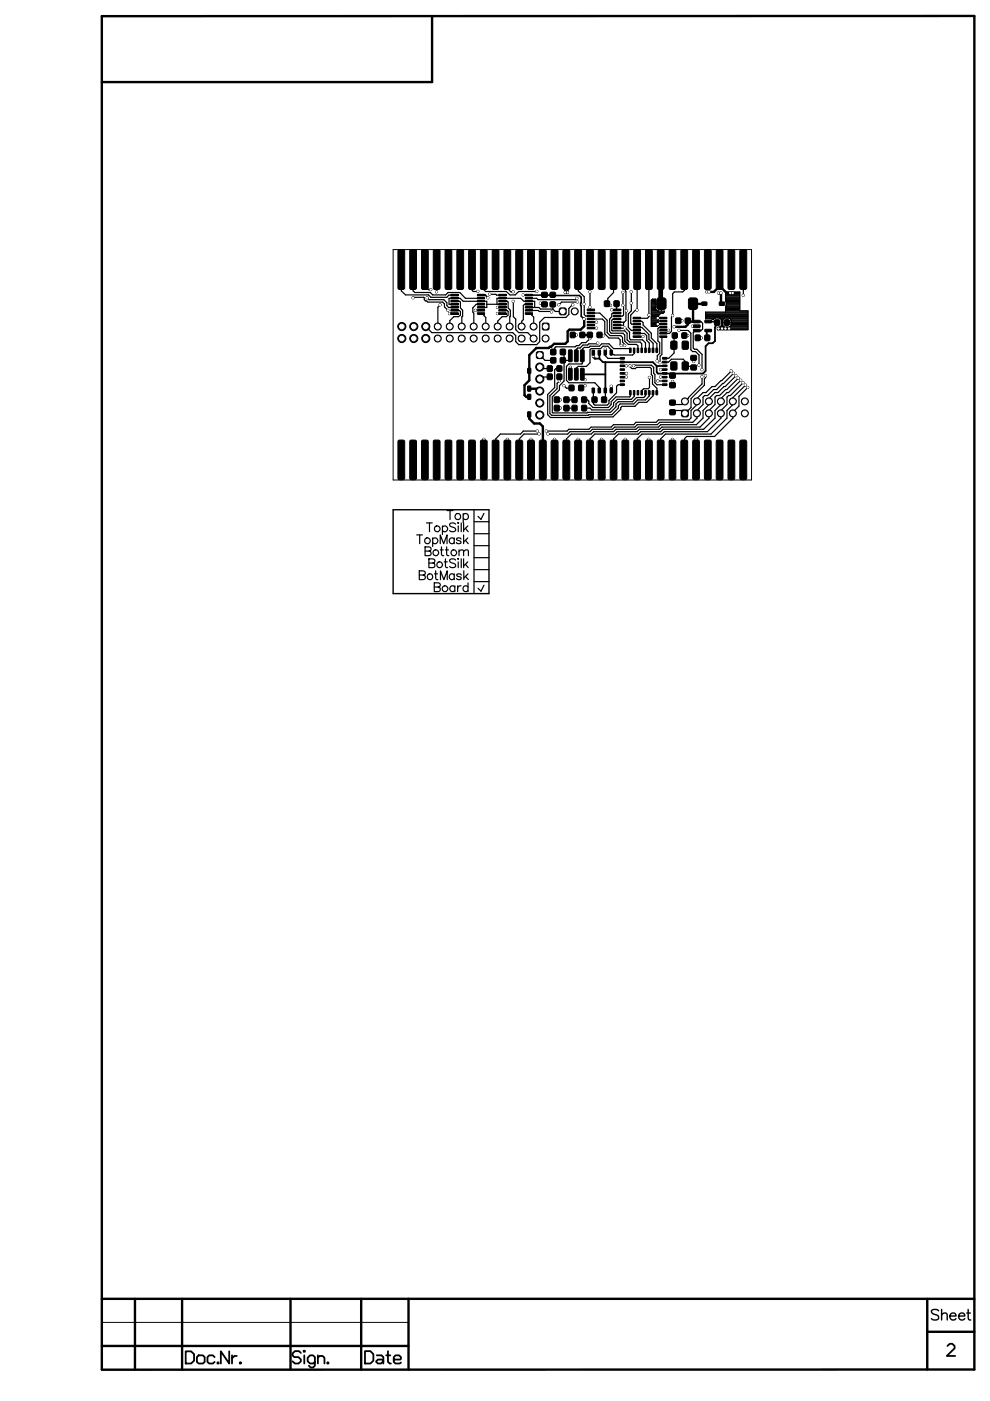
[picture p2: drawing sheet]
<svg xmlns="http://www.w3.org/2000/svg" width="210mm" height="297mm" viewBox="0 0 210 297" stroke-linecap="round" stroke-linejoin="round" font-family="sans-serif">
<g fill="none" stroke="#000" stroke-width=".25">
<path d="M85.1 57.1v4.6l.9 .8h4.8l.6 .5h3.3l.5-.4h1.2M87.6 57.1v4.6l.4 .3h3.2l.5 .5h2.8l.5-.5h2.5l1.2 1.2h3.3M90.1 57.1v3.6l.7 .7h.6M92.6 57.1v4.8M100.1 57.1v4.5l.2 .2h1M102.6 57.1v4.3l.4 .4h4.4l.7 .7h1.1l.8-.7h3.8M107.6 57.1v4.1l.7 .7h.5M122.6 57.1v4.6l1.3 1.2v3.8l.3 .3h1.1M130.1 57.1v4.9l-1.2 1.3v1.1h-.2M132.6 57.1l-.3 .3 .3 .3 .1 10.2-.4 .4h-1.4M135.1 57.1v8.7h-.4l-1 1v1.7l.2 .2h1.1M137.6 57.1v10l-.3 .4h-2.3"/>
<path d="M145.1 57.1v4.5l-.4 .3h-1.7l-.4 .4v4.6l-.2 .2v3.2l-.5 .4h-1.3M157.6 57.1v5.6M87.6 63.2v-.2h2.2l.2 .5 .7 .6h3.2l.3 .3v.7l.8 .7M90.6 63l.4 .5h3.1l.6 .7v.6l.4 .4h1.3M93.3 64.6l-.5 .6v4.1M96.4 65.8h1l.2 .2v.8l-.4 .3h-1l-.8 .9v1.3M96.4 63.9h1.1l.1 .2v1.2l.5 .5-.2 3.5M96.4 64.5h-1.2v-1.3h2.3l.7 .7h5v1.3h-1.2M100.8 65.8h1.2M102 64.5h-1l-.8 .8v.9l.3 .2v2.9M102 66.5h.6v.4l.4 .4v2M103.2 64.5h3.4"/>
<path d="M103.8 62.4l2.8 .2M105.4 64.5v-1.3h5l.7 .7h2.3v1.3M105.5 65.2h1.1M106.6 65.8h.9l.2 .2v.8l-.3 .3h-.9l-1 1v1.2M106.6 63.9h1l.1 .2v1.2l.5 .5-.1 3.5M108.8 63.9v3.2l.5 .5v2.3l.7 .6h1.9l1.3 1.3M112.2 65.8h1.9l.2 .2h2.7v.2M112.2 64.5h-1l-.2 .3v3l-.4 .3v1.2M112.2 65.2h2.1l.3 .3h2.6M112.2 63.2h1.6l.3 .3h8l.2-.2M112.2 66.5h.5v.3l.5 .4v2.1M114.5 77.9l.3 .2h1.8"/>
<path d="M114.5 75.3l1.1 1.1h1.7M115.5 62.5v.2M116.6 79.9h-1.7l-.4 .5M117.2 62.5v.2M117.2 64.6v.9M117.2 65.5l.5 .5h1.6M118.6 79.8v1l-.5 .5v1.1l-1.5 1.5v3.8l.4 .4 12.7-.2 1.4-1.4v-.5l.4-.4h2.9l.8-.8h1.7l.8-.9v-.6M118.6 78.1h-.7l-.3 .3v3.8l-1.5 1.5v4.2l.6 .6 13.3-.1 1.6-1.6v-.4l.3-.3h2.7l.9-.8h1.6l1.4-1.4v-.6M118.6 79.9h.2M119.4 74.7h.2v6.1l-1 1v.9l-1.5 1.5v3.2l.1 .1 12.3-.1 1.1-1.1v-.7l.5-.4h3l.9-.9h1.5l.4-.4v-.6M120.9 75.5v.9h-1.6M121.5 64.6l-.9 .8v1.3l-.6 .6h-4.6l-1 1v4.1l-.6 .7h-3.8l-.7-.7v-1.2l-.6-.7h-17.1l-1.3-1.2"/>
<path d="M122.5 64.1h-3.4l-.6 .5M123.5 79.3h.1M123.5 79.3v1.2h.6M125.1 71.8l-.9 .8h-.8l-.7 .7h-.5l-.2 .2h-4.1l-.3 .3v.9h-.3M125.1 61.9v3.8h.2M125.3 67.6h2.4l.5 .6v2.6l.9 .9h2l.4 .4v.9l.2 .3M125.3 66.4h1.9l1.5 1.5v2.6l.7 .7h2.2l.4 .3v1l.5 .5v.3M126.7 72.8l-.1 .1h-1.8l-.2 .3h-1l-.6 .6h-.5l-.3 .2v1.5M127.1 71l.3 .3h.4M128.4 74v1.4l.5 .6h3.1M129.6 75.1h.1M130.9 66.4h-1l-.2 .1v.6l-.5 .5v2.7l.4 .4h2.5l.4 .3v1.3l.7 .7h1.8l.3 .3v1"/>
<path d="M130.9 67.6h-.9l-.3 .3v2.1l.1 .1h2.7l.5 .6v1.4l.5 .4h2.2l.4 .4v1.4M130.9 69.6h1.8l.8 .8v1.4l.2 .3h2.5l.7 .6v1.6M132.1 62l.1 4.8-.2 .2h-1.1M132.2 68.3v.7h-1.3M132.5 69.6h.1M132.7 65.9h.1M133.6 77.6v.2l.4 .3h.7l.3-.2h2.8l.3 .2v1.3l.2 .3v1.7l1 .9v1M133.7 74.3v-.4h-3.6l-1-1h-1.5l-.5 .5h-2l-.3 .3h-.9l-.4 .3v3l-.1 .2h-2.8l-.5 .5v2.9l.5 .6h5.5l1 1v.6M133.9 61.9v4l-.7 .6v2.9l.7 .7h1.1M134.4 77.6v-.2h3.7l.5 .5v1.3l.3 .2v1.8l.4 .4h1.7M134.5 74.3v.6l-.4 .4h-3.9l-.6-.2v-.9l-.7-.8h-1.1l-.5 .5h-2l-.2 .3v2.7l-.8 .8h-1.7l-.4 .3v1.4M135 70.7h1.7l.4 .5v1l.6 .5v1.6"/>
<path d="M135 69.4h1.1l1.5 1.5v1l.9 .9v1.5M135 68.1h1.1l.3 .3v.5l1.7 1.8v1l1.2 1.2v1.4M138.1 66.5h1.9M138.1 64.6h.8M138.1 67.6h1.4M138.1 66.5v2.7h1.3l.1-.2 .1-.5M138.1 67.5h2.4M138.1 66h2.7v.2M138.1 65.8h1.1M138.1 68.2h1.4M138.1 69h1.4M138.1 68.8h1.4"/>
<path d="M138.1 68.6h1.4M138.1 68.4h1.5M138.1 68h1.4M138.1 67.9h1.4M138.1 67.3h1.4M138.1 67.1h1.5M138.1 66.3h2.6M138.1 66.2h2.7M138.1 65.6h1M138.1 65.4h.9M138.1 65.2h.8M138.1 65h.8"/>
<path d="M138.1 64.9h.8M138.1 64.3h.8M138.1 64.1h.8M138.1 63.9h.8M138.1 63.7h.8M138.1 66.9h1.5M138.2 66.7h1.6M138.2 63.5h.7M138.9 65.2l.1-1.8h-.7l-.2 .3v2.8M138.9 65.2a.72 .72 0 0 0 .8 .8M139.5 68.7h1M139.5 67.3v.3"/>
<path d="M139.5 67.6l.1 .2M139.6 67.8v.6M139.6 67.8h.1M139.6 68.4v.1M139.6 67.1l-.1 .2M139.6 66.9v.2M140.1 64.4l-2 .1M140.3 64.5v1.5M140.6 71.4h-.3v3.7l-.3 .4v1.4M140.6 69.4h-.9l-.2 .3v2.6l.4 .3v2.3l-.5 .5v1.1M140.6 70.1h1.1M140.8 66.2l-.2 .2h-.5l-.5 .5"/>
<path d="M141 76.8h.7l.7-.6h2.5l.4 .4v1.1h1.8v.2M143.1 71.2h.1M143.1 71.2h-.2v3.6l-1.1 1.2h-.8M144 70.1h1.9l.6 .6v3.5l.4 .3h.6l.7 .8v2.1M147.8 68.2h.8l.4 .3v1.3l-.4 .3h-1.2l-.4 .4v3.3l.2 .2h.5l1.1 1.1v3.3M148.8 79.9v1.5l-4.2 4.4h-1.9l-.1-.4M149.6 66.5h9M149.6 67.5h2M149.6 79.7v.4l-.2 .2v1.4l-2.9 2.8v1.9l-1.3 1.3-.6-.7h-1.9l-.1 .4M149.6 67.3h9M149.6 67.1h9M149.6 66.9h9"/>
<path d="M149.6 66.7h9M149.6 66.3h9M151 67.6h.3M152.1 69.7h6.5M152.2 69.6h6.4M152.6 67.5h1M152.6 69.3h1M152.9 67.6h.4M152.9 69.2h.4M153 69h.2M153 67.9h.2M153 68.2h.2"/>
<path d="M153 68.8h.2M153 68.6h.2M153 68.4h1M153 68h.2M153.2 68v1l.4 .3M153.6 67.5l-.4 .5M153.6 67.5h1M153.6 69.3h1M153.8 62h3M153.8 62.4h3M153.8 66h4.8v3.9h-6.5l.1-.5 .4-.1 .4-.3v-1M153.8 65.8h3"/>
<path d="M153.8 63.5h3M153.8 65.6h3M153.8 65.4h3M153.8 65.2h3M153.8 65h3M153.8 63.7h3M153.8 63.3h3M153.8 63.2h3M153.8 63h3M153.8 62.8h3M153.8 62.6h3M153.8 62.2h3"/>
<path d="M153.9 63.9h2.9M154 64.9h2.8M154 64.6l-.2-.8v-1.9h3v4M154 64.6h2.8M154 64.5h2.8M154 64.3h2.8M154 64.1h2.8M154 64.6l-.2 .4v1.2M154.1 67.4v.9M154.1 68.5v.9M154.2 68.4h4.4M154.6 67.5h4"/>
<path d="M154.6 69.3h4M154.6 67.5l.4 .5M154.9 67.6h3.7M154.9 69.2h3.7M155 69h3.6M155 67.9h3.6M155 68.2h3.6M155 68.8h3.6M155 68.6h3.6M155 68h3.6M155 68v1l-.4 .3M155.1 78.7l-3.5 3.3h-.6l-1.3 1.2h-.6l-1.3 1.3v1.3l-1.3 1.2v1.6l-.4 .4h-6.5l-.5 .5h-4.3l-.4 .5h-4.3l-.5 .6h-4.3l-.5 .4h-4.2l-.4 .4h-4.3"/>
<path d="M155.5 79.2l-3.6 3.4h-.6l-1.3 1.3h-.6l-.3 .3v1.6l-1.3 1.2v1.6l-.9 .9h-7l-.5 .5h-4.3l-.5 .6h-4.3l-.5 .4h-4.2l-.5 .5h-4.2l-.5 .5h-4.2M156 79.7l-2.2 2.3h-.3l-1.3 1.2h-.6l-1.3 1.3v1.3l-1.2 1.2v1.6l-1.4 1.4h-7.6l-.5 .6h-4.3l-.5 .4h-4.2l-.5 .5h-4.2l-.6 .5h-4.2l-1 1v4.5M158.6 66.2h-9v1.4l1.7 .1 .4-.3h.7l.4 .2 .2 .4M114 91.4h-3l-.6 .6h-4.3l-1 1v4.5M114.3 92h-3.2l-1 1v4.5M119.6 81.8l.5 .5h1.1M120.1 86.5h1.7M120.1 84.8h1.7M124.1 81.8h-.9v.5M125.8 84.8h.3M128.4 82.8v2h-.3M132 81.6h-.9l-.4 .3v1.4l-1.6 1.6v.7l-.4 .3h-2.6l-.3-.3v-2.8"/>
<path d="M133.7 83.3v.6l-.2 .3h-2.9l-1 1v.6l-.6 .6h-3.3l-.9-.8v-.6l-.2-.2h-.7M134.5 83.3v.7l-.6 .7h-3l-.8 .7v.6l-.9 .9h-3.7l-.4-.4h-1.2M137.7 80.1v2.1l-.2 .2h-1l-.4 .4v.5M139.5 80.8h1.5M156.5 80.2l-3.9 3.7h-.7l-.3 .3v1.6l-1.3 1.2v1.6l-1.9 2h-8.1l-.4 .4h-4.3l-.5 .5h-4.2l-.6 .5h-4.2l-1 1v4.5M157.1 80.6l-2.6 2.6h-.4l-1.2 1.3v1.3l-1.3 1.2v1.6l-2.4 2.4h-8.6l-.5 .5h-4.3l-.5 .5h-4.2l-1 1v4.5M157.6 81.2l-2.7 2.7h-.4l-.4 .3v1.6l-1.2 1.2v1.6l-2.9 2.9h-9.2l-.5 .5h-4.2l-1 1v4.5M158.1 81.7l-2.7 2.6v1.5l-1.3 1.2v1.6l-3.4 3.4h-9.6l-1 1v4.5M158.5 82.2l-1.8 1.8v2.1l-1.3 1.3v1.2l-3.9 3.9h-5.9l-.5 .5v4.5M102.6 108.8l-.6 1.3-.7-.6"/>
</g>
<path d="M95.3 66.5h1.1M102 62.6h.9l.6 .6M105.5 66.5h1.1M111 62.6h6.2M117.2 62.7h5.7l.3 .3v1.2l-.1 .1 .1 2.8 .7 .5M129.7 65.7h1.2M130.7 64.4v1.3M135 71.4h1.4" fill="none" stroke="#000" stroke-width=".34"/>
<g fill="none" stroke="#000" stroke-width=".51">
<path d="M119.8 57.1h.6v4.9h-.6zM152.6 57.1v3.6M114.6 64.3h.8l.1 .3M120.9 77.9v1.5M121.5 71h.7M123.5 71h1.6M123.9 67.6v1.6l-.8 .7h-2.4l-.3 .4v2.1l-.6 .5h-2.3l-.7 .6h-.2l-.3 .3h-2.6l-1.5 1.5v5.3l-1 1.1v2.1l.4 .4h.6M128.7 64.4l-.1 .4h.9M143.8 68h.8M145.1 71.2h.7M145.8 68.2h2M145.9 68l-.1 .8-.5 .5h-2.3"/>
<path d="M146.9 69.2h1M147.1 75.9v.8M148 71.7h.7M149.4 64.4h-2.5v3.8M152.4 62.1h.5v2.3h.2M152.6 60.7l-1.3 1.2h-1.4M152.6 60.7l1.5 1.4h.8M102.6 93.2v4.3M107.6 93.2v4.3M112.2 82.4h1.8l.5 .5M112.2 87.9v.9l1 1h1.3l.6 .6v7.1M112.6 93.2v4.3"/>
<path d="M117.6 93.2v4.3M118.1 84.8h.7M118.1 86.5h.7M122.6 93.2v4.3M127.6 93.2v4.3M129.6 81.9v.9M132.6 93.2v4.3M137.6 93.2v4.3M142.6 80.9v.8M142.6 93.2v4.3M147.6 93.2v4.3"/>
</g>
<g fill="none" stroke="#000" stroke-width=".38">
<path d="M123.5 79.4h4.9M125.1 71v.8M125.8 74.8v1l.3 .2h1M127.1 76l.7 .8h10.6l.8 .8M127.1 74.8v1.2M128.4 76.8v6M132 79.2h.8M132 80h.8M132 77.6h.8M139.2 77.6h1.8M140.1 80h.9M140.1 78.4h.9"/>
<path d="M142.6 79.2v.4M150.2 68.2h1.5l-.1 4.1-.5 .5h-.9l-.6 .6v5.3l-.5 .5h-9.6l-.3-.3v-1.3M150.2 70.1h-.3v1.6h.1M151.7 68.4h.4M200.9 285.4l.5-.5h.5l.5 .5v.5l-1.7 1.6h1.8"/>
</g>
<g fill="#000">
<circle cx="125.1" cy="71" r=".25"/>
<circle cx="126.1" cy="76" r=".19"/>
</g>
<path d="M125.3 69.6h1.2M125.3 68.3h1.2M139.5 68.7h1.1M139.5 67.5h1.1" fill="none" stroke="#000" stroke-width=".3"/>
<path d="M140.1 57.1v7.3M139.9 64.4h.4" fill="none" stroke="#000" stroke-width="1"/>
<path d="M90.4 63h.3v.3h-.3z" fill-rule="evenodd" fill="#000"/>
<path d="M90.4 63h.3v.3h-.3z" fill="none" stroke="#000" stroke-width=".21"/>
<path d="M90.5 63h.2v.2h-.2z" fill-rule="evenodd" fill="#fff"/>
<path d="M90.5 63h.2v.2h-.2z" fill="none" stroke="#fff" stroke-width=".21"/>
<path d="M91.2 61.2h.3v.4h-.3z" fill-rule="evenodd" fill="#000"/>
<path d="M91.2 61.2h.3v.4h-.3z" fill="none" stroke="#000" stroke-width=".21"/>
<path d="M91.2 61.3h.2v.2h-.2z" fill-rule="evenodd" fill="#fff"/>
<path d="M91.2 61.3h.2v.2h-.2z" fill="none" stroke="#fff" stroke-width=".21"/>
<path d="M87.4 63h.3v.3h-.3z" fill-rule="evenodd" fill="#000"/>
<path d="M87.4 63h.3v.3h-.3z" fill="none" stroke="#000" stroke-width=".21"/>
<path d="M87.5 63h.2v.2h-.2z" fill-rule="evenodd" fill="#fff"/>
<path d="M87.5 63h.2v.2h-.2z" fill="none" stroke="#fff" stroke-width=".21"/>
<path d="M92.4 61.7h.3v.3h-.3z" fill-rule="evenodd" fill="#000"/>
<path d="M92.4 61.7h.3v.3h-.3z" fill="none" stroke="#000" stroke-width=".21"/>
<path d="M92.4 61.8h.3v.2h-.3z" fill-rule="evenodd" fill="#fff"/>
<path d="M92.4 61.8h.3v.2h-.3z" fill="none" stroke="#fff" stroke-width=".21"/>
<path d="M95.1 66.3h.4v.3h-.4z" fill-rule="evenodd" fill="#000"/>
<path d="M95.1 66.3h.4v.3h-.4z" fill="none" stroke="#000" stroke-width=".21"/>
<path d="M95.2 66.4h.2v.2h-.2z" fill-rule="evenodd" fill="#fff"/>
<path d="M95.2 66.4h.2v.2h-.2z" fill="none" stroke="#fff" stroke-width=".21"/>
<path d="M94.8 65.6h.3v.4h-.3z" fill-rule="evenodd" fill="#000"/>
<path d="M94.8 65.6h.3v.4h-.3z" fill="none" stroke="#000" stroke-width=".21"/>
<path d="M94.9 65.7h.2v.2h-.2z" fill-rule="evenodd" fill="#fff"/>
<path d="M94.9 65.7h.2v.2h-.2z" fill="none" stroke="#fff" stroke-width=".21"/>
<path d="M93.1 64.4h.4v.4h-.4z" fill-rule="evenodd" fill="#000"/>
<path d="M93.1 64.4h.4v.4h-.4z" fill="none" stroke="#000" stroke-width=".21"/>
<path d="M93.2 64.5h.2v.2h-.2z" fill-rule="evenodd" fill="#fff"/>
<path d="M93.2 64.5h.2v.2h-.2z" fill="none" stroke="#fff" stroke-width=".21"/>
<path d="M102.4 93h.3v.3h-.3z" fill-rule="evenodd" fill="#000"/>
<path d="M102.4 93h.3v.3h-.3z" fill="none" stroke="#000" stroke-width=".21"/>
<path d="M102.5 93h.2v.2h-.2z" fill-rule="evenodd" fill="#fff"/>
<path d="M102.5 93h.2v.2h-.2z" fill="none" stroke="#fff" stroke-width=".21"/>
<path d="M107.4 93h.3v.3h-.3z" fill-rule="evenodd" fill="#000"/>
<path d="M107.4 93h.3v.3h-.3z" fill="none" stroke="#000" stroke-width=".21"/>
<path d="M107.5 93h.2v.2h-.2z" fill-rule="evenodd" fill="#fff"/>
<path d="M107.5 93h.2v.2h-.2z" fill="none" stroke="#fff" stroke-width=".21"/>
<path d="M105.3 66.3h.3v.3h-.3z" fill-rule="evenodd" fill="#000"/>
<path d="M105.3 66.3h.3v.3h-.3z" fill="none" stroke="#000" stroke-width=".21"/>
<path d="M105.4 66.4h.2v.2h-.2z" fill-rule="evenodd" fill="#fff"/>
<path d="M105.4 66.4h.2v.2h-.2z" fill="none" stroke="#fff" stroke-width=".21"/>
<path d="M101.2 61.6h.3v.3h-.3z" fill-rule="evenodd" fill="#000"/>
<path d="M101.2 61.6h.3v.3h-.3z" fill="none" stroke="#000" stroke-width=".21"/>
<path d="M101.2 61.7h.2v.2h-.2z" fill-rule="evenodd" fill="#fff"/>
<path d="M101.2 61.7h.2v.2h-.2z" fill="none" stroke="#fff" stroke-width=".21"/>
<path d="M103.3 63h.3v.3h-.3z" fill-rule="evenodd" fill="#000"/>
<path d="M103.3 63h.3v.3h-.3z" fill="none" stroke="#000" stroke-width=".21"/>
<path d="M103.3 63h.2v.2h-.2z" fill-rule="evenodd" fill="#fff"/>
<path d="M103.3 63h.2v.2h-.2z" fill="none" stroke="#fff" stroke-width=".21"/>
<path d="M103.6 62.2h.4v.3h-.4z" fill-rule="evenodd" fill="#000"/>
<path d="M103.6 62.2h.4v.3h-.4z" fill="none" stroke="#000" stroke-width=".21"/>
<path d="M103.7 62.3h.2v.2h-.2z" fill-rule="evenodd" fill="#fff"/>
<path d="M103.7 62.3h.2v.2h-.2z" fill="none" stroke="#fff" stroke-width=".21"/>
<path d="M105.3 65h.3v.3h-.3z" fill-rule="evenodd" fill="#000"/>
<path d="M105.3 65h.3v.3h-.3z" fill="none" stroke="#000" stroke-width=".21"/>
<path d="M105.4 65.1h.2v.2h-.2z" fill-rule="evenodd" fill="#fff"/>
<path d="M105.4 65.1h.2v.2h-.2z" fill="none" stroke="#fff" stroke-width=".21"/>
<path d="M114.1 91.8h.4v.4h-.4z" fill-rule="evenodd" fill="#000"/>
<path d="M114.1 91.8h.4v.4h-.4z" fill="none" stroke="#000" stroke-width=".21"/>
<path d="M114.2 91.9h.2v.2h-.2z" fill-rule="evenodd" fill="#fff"/>
<path d="M114.2 91.9h.2v.2h-.2z" fill="none" stroke="#fff" stroke-width=".21"/>
<path d="M113.8 91.2h.3v.3h-.3z" fill-rule="evenodd" fill="#000"/>
<path d="M113.8 91.2h.3v.3h-.3z" fill="none" stroke="#000" stroke-width=".21"/>
<path d="M113.8 91.3h.2v.2h-.2z" fill-rule="evenodd" fill="#fff"/>
<path d="M113.8 91.3h.2v.2h-.2z" fill="none" stroke="#fff" stroke-width=".21"/>
<path d="M112.4 93h.3v.3h-.3z" fill-rule="evenodd" fill="#000"/>
<path d="M112.4 93h.3v.3h-.3z" fill="none" stroke="#000" stroke-width=".21"/>
<path d="M112.5 93h.2v.2h-.2z" fill-rule="evenodd" fill="#fff"/>
<path d="M112.5 93h.2v.2h-.2z" fill="none" stroke="#fff" stroke-width=".21"/>
<g fill="#000">
<path d="M108.6 63.7h.4v.4h-.4z" fill-rule="evenodd"/>
<path d="M111.9 87.3h.6v1.1h-.6z" fill-rule="evenodd"/>
<path d="M111.9 83.6h.6v1h-.6z" fill-rule="evenodd"/>
</g>
<path d="M108.6 63.7h.4v.4h-.4zM111.9 87.3h.6v1.1h-.6zM111.9 83.6h.6v1h-.6z" fill="none" stroke="#000" stroke-width=".21"/>
<path d="M108.7 63.8h.2v.2h-.2z" fill-rule="evenodd" fill="#fff"/>
<path d="M108.7 63.8h.2v.2h-.2z" fill="none" stroke="#fff" stroke-width=".21"/>
<path d="M110.8 62.4h.3v.3h-.3z" fill-rule="evenodd" fill="#000"/>
<path d="M110.8 62.4h.3v.3h-.3z" fill="none" stroke="#000" stroke-width=".21"/>
<path d="M110.8 62.4h.2v.2h-.2z" fill-rule="evenodd" fill="#fff"/>
<path d="M110.8 62.4h.2v.2h-.2z" fill="none" stroke="#fff" stroke-width=".21"/>
<path d="M113.6 61.6h.4v.3h-.4z" fill-rule="evenodd" fill="#000"/>
<path d="M113.6 61.6h.4v.3h-.4z" fill="none" stroke="#000" stroke-width=".21"/>
<path d="M113.7 61.7h.2v.2h-.2z" fill-rule="evenodd" fill="#fff"/>
<path d="M113.7 61.7h.2v.2h-.2z" fill="none" stroke="#fff" stroke-width=".21"/>
<path d="M114.4 64.1h.3v.3h-.3z" fill-rule="evenodd" fill="#000"/>
<path d="M114.4 64.1h.3v.3h-.3z" fill="none" stroke="#000" stroke-width=".21"/>
<path d="M114.5 64.2h.2v.2h-.2z" fill-rule="evenodd" fill="#fff"/>
<path d="M114.5 64.2h.2v.2h-.2z" fill="none" stroke="#fff" stroke-width=".21"/>
<path d="M108.6 61.7h.4v.3h-.4z" fill-rule="evenodd" fill="#000"/>
<path d="M108.6 61.7h.4v.3h-.4z" fill="none" stroke="#000" stroke-width=".21"/>
<path d="M108.7 61.8h.2v.2h-.2z" fill-rule="evenodd" fill="#fff"/>
<path d="M108.7 61.8h.2v.2h-.2z" fill="none" stroke="#fff" stroke-width=".21"/>
<path d="M116 91.8h.3v.4h-.3z" fill-rule="evenodd" fill="#000"/>
<path d="M116 91.8h.3v.4h-.3z" fill="none" stroke="#000" stroke-width=".21"/>
<path d="M116.1 91.9h.2v.2h-.2z" fill-rule="evenodd" fill="#fff"/>
<path d="M116.1 91.9h.2v.2h-.2z" fill="none" stroke="#fff" stroke-width=".21"/>
<path d="M117.4 93h.3v.3h-.3z" fill-rule="evenodd" fill="#000"/>
<path d="M117.4 93h.3v.3h-.3z" fill="none" stroke="#000" stroke-width=".21"/>
<path d="M117.5 93h.2v.2h-.2z" fill-rule="evenodd" fill="#fff"/>
<path d="M117.5 93h.2v.2h-.2z" fill="none" stroke="#fff" stroke-width=".21"/>
<path d="M122.4 93h.3v.3h-.3z" fill-rule="evenodd" fill="#000"/>
<path d="M122.4 93h.3v.3h-.3z" fill="none" stroke="#000" stroke-width=".21"/>
<path d="M122.5 93h.2v.2h-.2z" fill-rule="evenodd" fill="#fff"/>
<path d="M122.5 93h.2v.2h-.2z" fill="none" stroke="#fff" stroke-width=".21"/>
<path d="M118.6 84.6h.4v.3h-.4z" fill-rule="evenodd" fill="#000"/>
<path d="M118.6 84.6h.4v.3h-.4z" fill="none" stroke="#000" stroke-width=".21"/>
<path d="M118.7 84.7h.2v.2h-.2z" fill-rule="evenodd" fill="#fff"/>
<path d="M118.7 84.7h.2v.2h-.2z" fill="none" stroke="#fff" stroke-width=".21"/>
<path d="M118.6 86.3h.4v.4h-.4z" fill-rule="evenodd" fill="#000"/>
<path d="M118.6 86.3h.4v.4h-.4z" fill="none" stroke="#000" stroke-width=".21"/>
<path d="M118.7 86.4h.2v.2h-.2z" fill-rule="evenodd" fill="#fff"/>
<path d="M118.7 86.4h.2v.2h-.2z" fill="none" stroke="#fff" stroke-width=".21"/>
<g fill="#000">
<path d="M120.8 77.7h.3v.3h-.3z" fill-rule="evenodd"/>
<path d="M117.5 86l.3-.1h.7l.2 .3-.1 .8-.2 .2-.8-.1-.1-.2z" fill-rule="evenodd"/>
<path d="M117.5 84.3l.3-.2 .7 .1 .2 .2-.1 .8-.2 .2-.8-.1-.1-.2z" fill-rule="evenodd"/>
<path d="M119.5 86l.3-.1h.7l.2 .3-.1 .8-.2 .2-.7-.1-.2-.2z" fill-rule="evenodd"/>
<path d="M119.5 84.3l.3-.2 .7 .1 .2 .2-.1 .8-.2 .2-.7-.1-.2-.2z" fill-rule="evenodd"/>
</g>
<path d="M120.8 77.7h.3v.3h-.3zM117.5 86l.3-.1h.7l.2 .3-.1 .8-.2 .2-.8-.1-.1-.2zM117.5 84.3l.3-.2 .7 .1 .2 .2-.1 .8-.2 .2-.8-.1-.1-.2zM119.5 86l.3-.1h.7l.2 .3-.1 .8-.2 .2-.7-.1-.2-.2zM119.5 84.3l.3-.2 .7 .1 .2 .2-.1 .8-.2 .2-.7-.1-.2-.2z" fill="none" stroke="#000" stroke-width=".21"/>
<path d="M120.8 77.8h.2v.2h-.2z" fill-rule="evenodd" fill="#fff"/>
<path d="M120.8 77.8h.2v.2h-.2z" fill="none" stroke="#fff" stroke-width=".21"/>
<path d="M118.4 80.6h.4v.3h-.4z" fill-rule="evenodd" fill="#000"/>
<path d="M118.4 80.6h.4v.3h-.4z" fill="none" stroke="#000" stroke-width=".21"/>
<path d="M118.5 80.6h.2v.2h-.2z" fill-rule="evenodd" fill="#fff"/>
<path d="M118.5 80.6h.2v.2h-.2z" fill="none" stroke="#fff" stroke-width=".21"/>
<path d="M119.4 81.6h.3v.3h-.3z" fill-rule="evenodd" fill="#000"/>
<path d="M119.4 81.6h.3v.3h-.3z" fill="none" stroke="#000" stroke-width=".21"/>
<path d="M119.5 81.7h.2v.2h-.2z" fill-rule="evenodd" fill="#fff"/>
<path d="M119.5 81.7h.2v.2h-.2z" fill="none" stroke="#fff" stroke-width=".21"/>
<path d="M122 70.8h.3v.4h-.3z" fill-rule="evenodd" fill="#000"/>
<path d="M122 70.8h.3v.4h-.3z" fill="none" stroke="#000" stroke-width=".21"/>
<path d="M122.1 70.9h.2v.2h-.2z" fill-rule="evenodd" fill="#fff"/>
<path d="M122.1 70.9h.2v.2h-.2z" fill="none" stroke="#fff" stroke-width=".21"/>
<path d="M120.2 61.8h.3v.4h-.3z" fill-rule="evenodd" fill="#000"/>
<path d="M120.2 61.8h.3v.4h-.3z" fill="none" stroke="#000" stroke-width=".21"/>
<path d="M120.2 61.9h.2v.2h-.2z" fill-rule="evenodd" fill="#fff"/>
<path d="M120.2 61.9h.2v.2h-.2z" fill="none" stroke="#fff" stroke-width=".21"/>
<path d="M119.6 61.8h.4v.4h-.4z" fill-rule="evenodd" fill="#000"/>
<path d="M119.6 61.8h.4v.4h-.4z" fill="none" stroke="#000" stroke-width=".21"/>
<path d="M119.7 61.9h.2v.2h-.2z" fill-rule="evenodd" fill="#fff"/>
<path d="M119.7 61.9h.2v.2h-.2z" fill="none" stroke="#fff" stroke-width=".21"/>
<path d="M122.1 63.1h.4v.3h-.4z" fill-rule="evenodd" fill="#000"/>
<path d="M122.1 63.1h.4v.3h-.4z" fill="none" stroke="#000" stroke-width=".21"/>
<path d="M122.2 63.2h.2v.2h-.2z" fill-rule="evenodd" fill="#fff"/>
<path d="M122.2 63.2h.2v.2h-.2z" fill="none" stroke="#fff" stroke-width=".21"/>
<path d="M122.3 63.9h.3v.3h-.3z" fill-rule="evenodd" fill="#000"/>
<path d="M122.3 63.9h.3v.3h-.3z" fill="none" stroke="#000" stroke-width=".21"/>
<path d="M122.3 63.9h.2v.2h-.2z" fill-rule="evenodd" fill="#fff"/>
<path d="M122.3 63.9h.2v.2h-.2z" fill="none" stroke="#fff" stroke-width=".21"/>
<path d="M118.3 64.4h.3v.4h-.3z" fill-rule="evenodd" fill="#000"/>
<path d="M118.3 64.4h.3v.4h-.3z" fill="none" stroke="#000" stroke-width=".21"/>
<path d="M118.4 64.5h.2v.2h-.2z" fill-rule="evenodd" fill="#fff"/>
<path d="M118.4 64.5h.2v.2h-.2z" fill="none" stroke="#fff" stroke-width=".21"/>
<path d="M116.8 66h.3v.3h-.3z" fill-rule="evenodd" fill="#000"/>
<path d="M116.8 66h.3v.3h-.3z" fill="none" stroke="#000" stroke-width=".21"/>
<path d="M116.8 66h.2v.2h-.2z" fill-rule="evenodd" fill="#fff"/>
<path d="M116.8 66h.2v.2h-.2z" fill="none" stroke="#fff" stroke-width=".21"/>
<path d="M121.3 64.4h.3v.4h-.3z" fill-rule="evenodd" fill="#000"/>
<path d="M121.3 64.4h.3v.4h-.3z" fill="none" stroke="#000" stroke-width=".21"/>
<path d="M121.3 64.5h.2v.2h-.2z" fill-rule="evenodd" fill="#fff"/>
<path d="M121.3 64.5h.2v.2h-.2z" fill="none" stroke="#fff" stroke-width=".21"/>
<g fill="#000">
<path d="M116.6 62.1l.3-.2 .8 .1 .1 .2v.7l-.3 .2-.8-.1-.1-.2z" fill-rule="evenodd"/>
<path d="M116.6 64.1l.3-.1h.8l.1 .3v.6l-.3 .2h-.8l-.1-.3z" fill-rule="evenodd"/>
<path d="M127.4 93h.3v.3h-.3z" fill-rule="evenodd"/>
</g>
<path d="M116.6 62.1l.3-.2 .8 .1 .1 .2v.7l-.3 .2-.8-.1-.1-.2zM116.6 64.1l.3-.1h.8l.1 .3v.6l-.3 .2h-.8l-.1-.3zM127.4 93h.3v.3h-.3z" fill="none" stroke="#000" stroke-width=".21"/>
<path d="M127.5 93h.2v.2h-.2z" fill-rule="evenodd" fill="#fff"/>
<path d="M127.5 93h.2v.2h-.2z" fill="none" stroke="#fff" stroke-width=".21"/>
<g fill="#000">
<path d="M125.6 75.3h.3v.4h-.3z" fill-rule="evenodd"/>
<path d="M125.5 84.3l.3-.2 .8 .2v.8l-.1 .2-.7 .1-.3-.2z" fill-rule="evenodd"/>
<path d="M127.5 84.3l.3-.2 .8 .2 .1 .8-.2 .2-.7 .1-.3-.2z" fill-rule="evenodd"/>
</g>
<path d="M125.6 75.3h.3v.4h-.3zM125.5 84.3l.3-.2 .8 .2v.8l-.1 .2-.7 .1-.3-.2zM127.5 84.3l.3-.2 .8 .2 .1 .8-.2 .2-.7 .1-.3-.2z" fill="none" stroke="#000" stroke-width=".21"/>
<path d="M125.7 75.4h.2v.2h-.2z" fill-rule="evenodd" fill="#fff"/>
<path d="M125.7 75.4h.2v.2h-.2z" fill="none" stroke="#fff" stroke-width=".21"/>
<path d="M123.9 80.3h.3v.4h-.3z" fill-rule="evenodd" fill="#000"/>
<path d="M123.9 80.3h.3v.4h-.3z" fill="none" stroke="#000" stroke-width=".21"/>
<path d="M123.9 80.4h.3v.2h-.3z" fill-rule="evenodd" fill="#fff"/>
<path d="M123.9 80.4h.3v.2h-.3z" fill="none" stroke="#fff" stroke-width=".21"/>
<path d="M123.9 81.6h.3v.3h-.3z" fill-rule="evenodd" fill="#000"/>
<path d="M123.9 81.6h.3v.3h-.3z" fill="none" stroke="#000" stroke-width=".21"/>
<path d="M123.9 81.7h.3v.2h-.3z" fill-rule="evenodd" fill="#fff"/>
<path d="M123.9 81.7h.3v.2h-.3z" fill="none" stroke="#fff" stroke-width=".21"/>
<path d="M126.3 68.1h.3v.4h-.3z" fill-rule="evenodd" fill="#000"/>
<path d="M126.3 68.1h.3v.4h-.3z" fill="none" stroke="#000" stroke-width=".21"/>
<path d="M126.4 68.2h.2v.2h-.2z" fill-rule="evenodd" fill="#fff"/>
<path d="M126.4 68.2h.2v.2h-.2z" fill="none" stroke="#fff" stroke-width=".21"/>
<path d="M126.3 69.4h.3v.3h-.3z" fill-rule="evenodd" fill="#000"/>
<path d="M126.3 69.4h.3v.3h-.3z" fill="none" stroke="#000" stroke-width=".21"/>
<path d="M126.4 69.5h.2v.2h-.2z" fill-rule="evenodd" fill="#fff"/>
<path d="M126.4 69.5h.2v.2h-.2z" fill="none" stroke="#fff" stroke-width=".21"/>
<path d="M126.6 72.6h.3v.3h-.3z" fill-rule="evenodd" fill="#000"/>
<path d="M126.6 72.6h.3v.3h-.3z" fill="none" stroke="#000" stroke-width=".21"/>
<path d="M126.6 72.6h.2v.2h-.2z" fill-rule="evenodd" fill="#fff"/>
<path d="M126.6 72.6h.2v.2h-.2z" fill="none" stroke="#fff" stroke-width=".21"/>
<path d="M128.2 73.8h.3v.4h-.3z" fill-rule="evenodd" fill="#000"/>
<path d="M128.2 73.8h.3v.4h-.3z" fill="none" stroke="#000" stroke-width=".21"/>
<path d="M128.2 73.9h.2v.2h-.2z" fill-rule="evenodd" fill="#fff"/>
<path d="M128.2 73.9h.2v.2h-.2z" fill="none" stroke="#fff" stroke-width=".21"/>
<path d="M127.7 71.1h.3v.3h-.3z" fill-rule="evenodd" fill="#000"/>
<path d="M127.7 71.1h.3v.3h-.3z" fill="none" stroke="#000" stroke-width=".21"/>
<path d="M127.7 71.2h.2v.2h-.2z" fill-rule="evenodd" fill="#fff"/>
<path d="M127.7 71.2h.2v.2h-.2z" fill="none" stroke="#fff" stroke-width=".21"/>
<path d="M124.9 71.6h.3v.3h-.3z" fill-rule="evenodd" fill="#000"/>
<path d="M124.9 71.6h.3v.3h-.3z" fill="none" stroke="#000" stroke-width=".21"/>
<path d="M125 71.7h.2v.2h-.2z" fill-rule="evenodd" fill="#fff"/>
<path d="M125 71.7h.2v.2h-.2z" fill="none" stroke="#fff" stroke-width=".21"/>
<path d="M123.7 67.5h.3v.3h-.3z" fill-rule="evenodd" fill="#000"/>
<path d="M123.7 67.5h.3v.3h-.3z" fill="none" stroke="#000" stroke-width=".21"/>
<path d="M123.7 67.5h.2v.2h-.2z" fill-rule="evenodd" fill="#fff"/>
<path d="M123.7 67.5h.2v.2h-.2z" fill="none" stroke="#fff" stroke-width=".21"/>
<g fill="#000">
<path d="M124.9 61.7h.3v.3h-.3z" fill-rule="evenodd"/>
<path d="M124.5 70.5l.3-.1h.7l.1 .3v.8l-.3 .1h-.7l-.1-.3z" fill-rule="evenodd"/>
<path d="M126.6 70.5l.2-.1h.7l.2 .3-.1 .8-.2 .1h-.7l-.2-.3z" fill-rule="evenodd"/>
</g>
<path d="M124.5 70.5l.3-.1h.7l.1 .3v.8l-.3 .1h-.7l-.1-.3zM124.9 61.7h.3v.3h-.3zM126.6 70.5l.2-.1h.7l.2 .3-.1 .8-.2 .1h-.7l-.2-.3z" fill="none" stroke="#000" stroke-width=".21"/>
<path d="M125 61.8h.2v.2h-.2z" fill-rule="evenodd" fill="#fff"/>
<path d="M125 61.8h.2v.2h-.2z" fill="none" stroke="#fff" stroke-width=".21"/>
<path d="M129.5 65.5h.3v.3h-.3z" fill-rule="evenodd" fill="#000"/>
<path d="M129.5 65.5h.3v.3h-.3z" fill="none" stroke="#000" stroke-width=".21"/>
<path d="M129.6 65.6h.2v.2h-.2z" fill-rule="evenodd" fill="#fff"/>
<path d="M129.6 65.6h.2v.2h-.2z" fill="none" stroke="#fff" stroke-width=".21"/>
<path d="M129.3 64.6h.3v.3h-.3z" fill-rule="evenodd" fill="#000"/>
<path d="M129.3 64.6h.3v.3h-.3z" fill="none" stroke="#000" stroke-width=".21"/>
<path d="M129.3 64.6h.2v.2h-.2z" fill-rule="evenodd" fill="#fff"/>
<path d="M129.3 64.6h.2v.2h-.2z" fill="none" stroke="#fff" stroke-width=".21"/>
<path d="M124.9 65h.3v.3h-.3z" fill-rule="evenodd" fill="#000"/>
<path d="M124.9 65h.3v.3h-.3z" fill="none" stroke="#000" stroke-width=".21"/>
<path d="M125 65h.2v.2h-.2z" fill-rule="evenodd" fill="#fff"/>
<path d="M125 65h.2v.2h-.2z" fill="none" stroke="#fff" stroke-width=".21"/>
<path d="M123.7 64.3h.3v.3h-.3z" fill-rule="evenodd" fill="#000"/>
<path d="M123.7 64.3h.3v.3h-.3z" fill="none" stroke="#000" stroke-width=".21"/>
<path d="M123.7 64.4h.2v.2h-.2z" fill-rule="evenodd" fill="#fff"/>
<path d="M123.7 64.4h.2v.2h-.2z" fill="none" stroke="#fff" stroke-width=".21"/>
<path d="M132.4 93h.3v.3h-.3z" fill-rule="evenodd" fill="#000"/>
<path d="M132.4 93h.3v.3h-.3z" fill="none" stroke="#000" stroke-width=".21"/>
<path d="M132.5 93h.2v.2h-.2z" fill-rule="evenodd" fill="#fff"/>
<path d="M132.5 93h.2v.2h-.2z" fill="none" stroke="#fff" stroke-width=".21"/>
<path d="M137.4 93h.3v.3h-.3z" fill-rule="evenodd" fill="#000"/>
<path d="M137.4 93h.3v.3h-.3z" fill="none" stroke="#000" stroke-width=".21"/>
<path d="M137.4 93h.3v.2h-.3z" fill-rule="evenodd" fill="#fff"/>
<path d="M137.4 93h.3v.2h-.3z" fill="none" stroke="#fff" stroke-width=".21"/>
<path d="M132.6 79h.4v.3h-.4z" fill-rule="evenodd" fill="#000"/>
<path d="M132.6 79h.4v.3h-.4z" fill="none" stroke="#000" stroke-width=".21"/>
<path d="M132.7 79.1h.2v.2h-.2z" fill-rule="evenodd" fill="#fff"/>
<path d="M132.7 79.1h.2v.2h-.2z" fill="none" stroke="#fff" stroke-width=".21"/>
<path d="M134.2 77.4h.3v.3h-.3z" fill-rule="evenodd" fill="#000"/>
<path d="M134.2 77.4h.3v.3h-.3z" fill="none" stroke="#000" stroke-width=".21"/>
<path d="M134.2 77.4h.2v.2h-.2z" fill-rule="evenodd" fill="#fff"/>
<path d="M134.2 77.4h.2v.2h-.2z" fill="none" stroke="#fff" stroke-width=".21"/>
<path d="M133.4 77.4h.3v.3h-.3z" fill-rule="evenodd" fill="#000"/>
<path d="M133.4 77.4h.3v.3h-.3z" fill="none" stroke="#000" stroke-width=".21"/>
<path d="M133.5 77.4h.2v.2h-.2z" fill-rule="evenodd" fill="#fff"/>
<path d="M133.5 77.4h.2v.2h-.2z" fill="none" stroke="#fff" stroke-width=".21"/>
<path d="M137.5 79.9h.3v.3h-.3z" fill-rule="evenodd" fill="#000"/>
<path d="M137.5 79.9h.3v.3h-.3z" fill="none" stroke="#000" stroke-width=".21"/>
<path d="M137.6 79.9h.2v.2h-.2z" fill-rule="evenodd" fill="#fff"/>
<path d="M137.6 79.9h.2v.2h-.2z" fill="none" stroke="#fff" stroke-width=".21"/>
<path d="M132.6 77.4h.4v.3h-.4z" fill-rule="evenodd" fill="#000"/>
<path d="M132.6 77.4h.4v.3h-.4z" fill="none" stroke="#000" stroke-width=".21"/>
<path d="M132.7 77.5h.2v.2h-.2z" fill-rule="evenodd" fill="#fff"/>
<path d="M132.7 77.5h.2v.2h-.2z" fill="none" stroke="#fff" stroke-width=".21"/>
<path d="M132.6 79.8h.4v.3h-.4z" fill-rule="evenodd" fill="#000"/>
<path d="M132.6 79.8h.4v.3h-.4z" fill="none" stroke="#000" stroke-width=".21"/>
<path d="M132.7 79.8h.2v.2h-.2z" fill-rule="evenodd" fill="#fff"/>
<path d="M132.7 79.8h.2v.2h-.2z" fill="none" stroke="#fff" stroke-width=".21"/>
<path d="M132.3 73.1h.3v.3h-.3z" fill-rule="evenodd" fill="#000"/>
<path d="M132.3 73.1h.3v.3h-.3z" fill="none" stroke="#000" stroke-width=".21"/>
<path d="M132.3 73.1h.2v.3h-.2z" fill-rule="evenodd" fill="#fff"/>
<path d="M132.3 73.1h.2v.3h-.2z" fill="none" stroke="#fff" stroke-width=".21"/>
<path d="M131.5 73.1h.4v.3h-.4z" fill-rule="evenodd" fill="#000"/>
<path d="M131.5 73.1h.4v.3h-.4z" fill="none" stroke="#000" stroke-width=".21"/>
<path d="M131.6 73.1h.2v.3h-.2z" fill-rule="evenodd" fill="#fff"/>
<path d="M131.6 73.1h.2v.3h-.2z" fill="none" stroke="#fff" stroke-width=".21"/>
<path d="M136.2 71.2h.3v.3h-.3z" fill-rule="evenodd" fill="#000"/>
<path d="M136.2 71.2h.3v.3h-.3z" fill="none" stroke="#000" stroke-width=".21"/>
<path d="M136.2 71.2h.2v.2h-.2z" fill-rule="evenodd" fill="#fff"/>
<path d="M136.2 71.2h.2v.2h-.2z" fill="none" stroke="#fff" stroke-width=".21"/>
<path d="M132.3 69.4h.3v.3h-.3z" fill-rule="evenodd" fill="#000"/>
<path d="M132.3 69.4h.3v.3h-.3z" fill="none" stroke="#000" stroke-width=".21"/>
<path d="M132.3 69.4h.2v.2h-.2z" fill-rule="evenodd" fill="#fff"/>
<path d="M132.3 69.4h.2v.2h-.2z" fill="none" stroke="#fff" stroke-width=".21"/>
<path d="M133.7 64.1h.3v.3h-.3z" fill-rule="evenodd" fill="#000"/>
<path d="M133.7 64.1h.3v.3h-.3z" fill="none" stroke="#000" stroke-width=".21"/>
<path d="M133.7 64.2h.2v.2h-.2z" fill-rule="evenodd" fill="#fff"/>
<path d="M133.7 64.2h.2v.2h-.2z" fill="none" stroke="#fff" stroke-width=".21"/>
<path d="M133.7 61.7h.3v.3h-.3z" fill-rule="evenodd" fill="#000"/>
<path d="M133.7 61.7h.3v.3h-.3z" fill="none" stroke="#000" stroke-width=".21"/>
<path d="M133.7 61.8h.2v.2h-.2z" fill-rule="evenodd" fill="#fff"/>
<path d="M133.7 61.8h.2v.2h-.2z" fill="none" stroke="#fff" stroke-width=".21"/>
<path d="M134.9 65.6h.3v.3h-.3z" fill-rule="evenodd" fill="#000"/>
<path d="M134.9 65.6h.3v.3h-.3z" fill="none" stroke="#000" stroke-width=".21"/>
<path d="M134.9 65.6h.3v.3h-.3z" fill-rule="evenodd" fill="#fff"/>
<path d="M134.9 65.6h.3v.3h-.3z" fill="none" stroke="#fff" stroke-width=".21"/>
<path d="M131.9 61.8h.3v.4h-.3z" fill-rule="evenodd" fill="#000"/>
<path d="M131.9 61.8h.3v.4h-.3z" fill="none" stroke="#000" stroke-width=".21"/>
<path d="M131.9 61.9h.3v.2h-.3z" fill-rule="evenodd" fill="#fff"/>
<path d="M131.9 61.9h.3v.2h-.3z" fill="none" stroke="#fff" stroke-width=".21"/>
<path d="M131.9 64.6h.3v.3h-.3z" fill-rule="evenodd" fill="#000"/>
<path d="M131.9 64.6h.3v.3h-.3z" fill="none" stroke="#000" stroke-width=".21"/>
<path d="M131.9 64.6h.3v.2h-.3z" fill-rule="evenodd" fill="#fff"/>
<path d="M131.9 64.6h.3v.2h-.3z" fill="none" stroke="#fff" stroke-width=".21"/>
<path d="M132.6 65.7h.4v.3h-.4z" fill-rule="evenodd" fill="#000"/>
<path d="M132.6 65.7h.4v.3h-.4z" fill="none" stroke="#000" stroke-width=".21"/>
<path d="M132.7 65.8h.2v.2h-.2z" fill-rule="evenodd" fill="#fff"/>
<path d="M132.7 65.8h.2v.2h-.2z" fill="none" stroke="#fff" stroke-width=".21"/>
<path d="M142.4 93h.4v.3h-.4z" fill-rule="evenodd" fill="#000"/>
<path d="M142.4 93h.4v.3h-.4z" fill="none" stroke="#000" stroke-width=".21"/>
<path d="M142.5 93h.2v.2h-.2z" fill-rule="evenodd" fill="#fff"/>
<path d="M142.5 93h.2v.2h-.2z" fill="none" stroke="#fff" stroke-width=".21"/>
<g fill="#000">
<path d="M139.9 79.8h.3v.3h-.3z" fill-rule="evenodd"/>
<path d="M142 87l.2-.2 .9 .1 .1 .2v.7l-.3 .2-.8-.1-.2-.2z" fill-rule="evenodd"/>
<path d="M142 84.9l.2-.1h.9l.1 .3v.7l-.3 .1h-.8l-.2-.3z" fill-rule="evenodd"/>
</g>
<path d="M139.9 79.8h.3v.3h-.3zM142 87l.2-.2 .9 .1 .1 .2v.7l-.3 .2-.8-.1-.2-.2zM142 84.9l.2-.1h.9l.1 .3v.7l-.3 .1h-.8l-.2-.3z" fill="none" stroke="#000" stroke-width=".21"/>
<path d="M139.9 79.8h.3v.2h-.3z" fill-rule="evenodd" fill="#fff"/>
<path d="M139.9 79.8h.3v.2h-.3z" fill="none" stroke="#fff" stroke-width=".21"/>
<path d="M139.9 78.2h.3v.3h-.3z" fill-rule="evenodd" fill="#000"/>
<path d="M139.9 78.2h.3v.3h-.3z" fill="none" stroke="#000" stroke-width=".21"/>
<path d="M139.9 78.3h.3v.2h-.3z" fill-rule="evenodd" fill="#fff"/>
<path d="M139.9 78.3h.3v.2h-.3z" fill="none" stroke="#fff" stroke-width=".21"/>
<path d="M139.8 76.7h.3v.4h-.3z" fill-rule="evenodd" fill="#000"/>
<path d="M139.8 76.7h.3v.4h-.3z" fill="none" stroke="#000" stroke-width=".21"/>
<path d="M139.8 76.8h.2v.2h-.2z" fill-rule="evenodd" fill="#fff"/>
<path d="M139.8 76.8h.2v.2h-.2z" fill="none" stroke="#fff" stroke-width=".21"/>
<path d="M139.3 80.6h.3v.3h-.3z" fill-rule="evenodd" fill="#000"/>
<path d="M139.3 80.6h.3v.3h-.3z" fill="none" stroke="#000" stroke-width=".21"/>
<path d="M139.4 80.6h.2v.2h-.2z" fill-rule="evenodd" fill="#fff"/>
<path d="M139.4 80.6h.2v.2h-.2z" fill="none" stroke="#fff" stroke-width=".21"/>
<path d="M139.2 76.3h.3v.4h-.3z" fill-rule="evenodd" fill="#000"/>
<path d="M139.2 76.3h.3v.4h-.3z" fill="none" stroke="#000" stroke-width=".21"/>
<path d="M139.2 76.4h.2v.2h-.2z" fill-rule="evenodd" fill="#fff"/>
<path d="M139.2 76.4h.2v.2h-.2z" fill="none" stroke="#fff" stroke-width=".21"/>
<path d="M142.4 80.7h.4v.3h-.4z" fill-rule="evenodd" fill="#000"/>
<path d="M142.4 80.7h.4v.3h-.4z" fill="none" stroke="#000" stroke-width=".21"/>
<path d="M142.5 80.8h.2v.2h-.2z" fill-rule="evenodd" fill="#fff"/>
<path d="M142.5 80.8h.2v.2h-.2z" fill="none" stroke="#fff" stroke-width=".21"/>
<path d="M139.3 68.6h.3v.3h-.3z" fill-rule="evenodd" fill="#000"/>
<path d="M139.3 68.6h.3v.3h-.3z" fill="none" stroke="#000" stroke-width=".21"/>
<path d="M139.4 68.6h.2v.2h-.2z" fill-rule="evenodd" fill="#fff"/>
<path d="M139.4 68.6h.2v.2h-.2z" fill="none" stroke="#fff" stroke-width=".21"/>
<path d="M139.3 67.3h.3v.3h-.3z" fill-rule="evenodd" fill="#000"/>
<path d="M139.3 67.3h.3v.3h-.3z" fill="none" stroke="#000" stroke-width=".21"/>
<path d="M139.4 67.3h.2v.3h-.2z" fill-rule="evenodd" fill="#fff"/>
<path d="M139.4 67.3h.2v.3h-.2z" fill="none" stroke="#fff" stroke-width=".21"/>
<path d="M145.6 71h.4v.3h-.4z" fill-rule="evenodd" fill="#000"/>
<path d="M145.6 71h.4v.3h-.4z" fill="none" stroke="#000" stroke-width=".21"/>
<path d="M145.7 71h.2v.2h-.2z" fill-rule="evenodd" fill="#fff"/>
<path d="M145.7 71h.2v.2h-.2z" fill="none" stroke="#fff" stroke-width=".21"/>
<path d="M141.5 69.9h.4v.3h-.4z" fill-rule="evenodd" fill="#000"/>
<path d="M141.5 69.9h.4v.3h-.4z" fill="none" stroke="#000" stroke-width=".21"/>
<path d="M141.6 69.9h.2v.2h-.2z" fill-rule="evenodd" fill="#fff"/>
<path d="M141.6 69.9h.2v.2h-.2z" fill="none" stroke="#fff" stroke-width=".21"/>
<path d="M143.8 69.9h.3v.3h-.3z" fill-rule="evenodd" fill="#000"/>
<path d="M143.8 69.9h.3v.3h-.3z" fill="none" stroke="#000" stroke-width=".21"/>
<path d="M143.8 69.9h.2v.2h-.2z" fill-rule="evenodd" fill="#fff"/>
<path d="M143.8 69.9h.2v.2h-.2z" fill="none" stroke="#fff" stroke-width=".21"/>
<path d="M142.8 69.1h.3v.3h-.3z" fill-rule="evenodd" fill="#000"/>
<path d="M142.8 69.1h.3v.3h-.3z" fill="none" stroke="#000" stroke-width=".21"/>
<path d="M142.8 69.2h.2v.2h-.2z" fill-rule="evenodd" fill="#fff"/>
<path d="M142.8 69.2h.2v.2h-.2z" fill="none" stroke="#fff" stroke-width=".21"/>
<path d="M144.4 67.8h.3v.4h-.3z" fill-rule="evenodd" fill="#000"/>
<path d="M144.4 67.8h.3v.4h-.3z" fill="none" stroke="#000" stroke-width=".21"/>
<path d="M144.5 67.9h.2v.2h-.2z" fill-rule="evenodd" fill="#fff"/>
<path d="M144.5 67.9h.2v.2h-.2z" fill="none" stroke="#fff" stroke-width=".21"/>
<g fill="#000">
<path d="M142.5 70.7l.3-.2 .7 .1 .1 .2v.8l-.3 .2-.7-.1-.1-.2z" fill-rule="evenodd"/>
<path d="M144.6 70.7l.2-.2 .7 .1 .2 .2-.1 .8-.2 .2-.7-.1-.2-.2z" fill-rule="evenodd"/>
<path d="M147.4 93h.3v.3h-.3z" fill-rule="evenodd"/>
</g>
<path d="M142.5 70.7l.3-.2 .7 .1 .1 .2v.8l-.3 .2-.7-.1-.1-.2zM144.6 70.7l.2-.2 .7 .1 .2 .2-.1 .8-.2 .2-.7-.1-.2-.2zM147.4 93h.3v.3h-.3z" fill="none" stroke="#000" stroke-width=".21"/>
<path d="M147.5 93h.2v.2h-.2z" fill-rule="evenodd" fill="#fff"/>
<path d="M147.5 93h.2v.2h-.2z" fill="none" stroke="#fff" stroke-width=".21"/>
<path d="M146.9 76.5h.3v.3h-.3z" fill-rule="evenodd" fill="#000"/>
<path d="M146.9 76.5h.3v.3h-.3z" fill="none" stroke="#000" stroke-width=".21"/>
<path d="M147 76.5h.2v.2h-.2z" fill-rule="evenodd" fill="#fff"/>
<path d="M147 76.5h.2v.2h-.2z" fill="none" stroke="#fff" stroke-width=".21"/>
<path d="M148.6 78.2h.4v.3h-.4z" fill-rule="evenodd" fill="#000"/>
<path d="M148.6 78.2h.4v.3h-.4z" fill="none" stroke="#000" stroke-width=".21"/>
<path d="M148.7 78.3h.2v.2h-.2z" fill-rule="evenodd" fill="#fff"/>
<path d="M148.7 78.3h.2v.2h-.2z" fill="none" stroke="#fff" stroke-width=".21"/>
<path d="M148 77.2h.3v.4h-.3z" fill-rule="evenodd" fill="#000"/>
<path d="M148 77.2h.3v.4h-.3z" fill="none" stroke="#000" stroke-width=".21"/>
<path d="M148.1 77.3h.2v.2h-.2z" fill-rule="evenodd" fill="#fff"/>
<path d="M148.1 77.3h.2v.2h-.2z" fill="none" stroke="#fff" stroke-width=".21"/>
<path d="M148.6 79.7h.4v.4h-.4z" fill-rule="evenodd" fill="#000"/>
<path d="M148.6 79.7h.4v.4h-.4z" fill="none" stroke="#000" stroke-width=".21"/>
<path d="M148.7 79.8h.2v.2h-.2z" fill-rule="evenodd" fill="#fff"/>
<path d="M148.7 79.8h.2v.2h-.2z" fill="none" stroke="#fff" stroke-width=".21"/>
<path d="M149.4 79.5h.3v.3h-.3z" fill-rule="evenodd" fill="#000"/>
<path d="M149.4 79.5h.3v.3h-.3z" fill="none" stroke="#000" stroke-width=".21"/>
<path d="M149.5 79.5h.2v.2h-.2z" fill-rule="evenodd" fill="#fff"/>
<path d="M149.5 79.5h.2v.2h-.2z" fill="none" stroke="#fff" stroke-width=".21"/>
<path d="M146.7 69h.3v.3h-.3z" fill-rule="evenodd" fill="#000"/>
<path d="M146.7 69h.3v.3h-.3z" fill="none" stroke="#000" stroke-width=".21"/>
<path d="M146.7 69h.2v.2h-.2z" fill-rule="evenodd" fill="#fff"/>
<path d="M146.7 69h.2v.2h-.2z" fill="none" stroke="#fff" stroke-width=".21"/>
<path d="M152.9 69.5h.4v.3h-.4z" fill-rule="evenodd" fill="#000"/>
<path d="M152.9 69.5h.4v.3h-.4z" fill="none" stroke="#000" stroke-width=".21"/>
<path d="M153 69.5h.2v.3h-.2z" fill-rule="evenodd" fill="#fff"/>
<path d="M153 69.5h.2v.3h-.2z" fill="none" stroke="#fff" stroke-width=".21"/>
<path d="M152.2 69.5h.3v.3h-.3z" fill-rule="evenodd" fill="#000"/>
<path d="M152.2 69.5h.3v.3h-.3z" fill="none" stroke="#000" stroke-width=".21"/>
<path d="M152.2 69.5h.2v.3h-.2z" fill-rule="evenodd" fill="#fff"/>
<path d="M152.2 69.5h.2v.3h-.2z" fill="none" stroke="#fff" stroke-width=".21"/>
<path d="M148.5 71.5h.3v.3h-.3z" fill-rule="evenodd" fill="#000"/>
<path d="M148.5 71.5h.3v.3h-.3z" fill="none" stroke="#000" stroke-width=".21"/>
<path d="M148.6 71.5h.2v.2h-.2z" fill-rule="evenodd" fill="#fff"/>
<path d="M148.6 71.5h.2v.2h-.2z" fill="none" stroke="#fff" stroke-width=".21"/>
<g fill="#000">
<path d="M147.5 71h.7l.3 .1v.9l-.2 .2-.6 .1-.3-.2v-.8z" fill-rule="evenodd"/>
<path d="M149.7 61.7h.3v.3h-.3z" fill-rule="evenodd"/>
<path d="M149.4 71.1l.8-.1 .3 .1v.9l-.1 .2-.7 .1-.3-.2z" fill-rule="evenodd"/>
</g>
<path d="M147.5 71h.7l.3 .1v.9l-.2 .2-.6 .1-.3-.2v-.8zM149.4 71.1l.8-.1 .3 .1v.9l-.1 .2-.7 .1-.3-.2zM149.7 61.7h.3v.3h-.3z" fill="none" stroke="#000" stroke-width=".21"/>
<path d="M149.7 61.8h.2v.2h-.2z" fill-rule="evenodd" fill="#fff"/>
<path d="M149.7 61.8h.2v.2h-.2z" fill="none" stroke="#fff" stroke-width=".21"/>
<path d="M150.2 61.7h.3v.3h-.3z" fill-rule="evenodd" fill="#000"/>
<path d="M150.2 61.7h.3v.3h-.3z" fill="none" stroke="#000" stroke-width=".21"/>
<path d="M150.2 61.8h.2v.2h-.2z" fill-rule="evenodd" fill="#fff"/>
<path d="M150.2 61.8h.2v.2h-.2z" fill="none" stroke="#fff" stroke-width=".21"/>
<path d="M152.2 61.9h.3v.4h-.3z" fill-rule="evenodd" fill="#000"/>
<path d="M152.2 61.9h.3v.4h-.3z" fill="none" stroke="#000" stroke-width=".21"/>
<path d="M152.2 62h.2v.2h-.2z" fill-rule="evenodd" fill="#fff"/>
<path d="M152.2 62h.2v.2h-.2z" fill="none" stroke="#fff" stroke-width=".21"/>
<path d="M152.7 61.9h.3v.4h-.3z" fill-rule="evenodd" fill="#000"/>
<path d="M152.7 61.9h.3v.4h-.3z" fill="none" stroke="#000" stroke-width=".21"/>
<path d="M152.7 62h.2v.2h-.2z" fill-rule="evenodd" fill="#fff"/>
<path d="M152.7 62h.2v.2h-.2z" fill="none" stroke="#fff" stroke-width=".21"/>
<g fill="#000">
<path d="M148.8 64.1h1v.6l-.9 .1-.1-.2z" fill-rule="evenodd"/>
<path d="M152.5 64.1h1.1v.6l-.9 .1-.2-.2z" fill-rule="evenodd"/>
<path d="M157.9 81.5h.3v.3h-.3z" fill-rule="evenodd"/>
</g>
<path d="M148.8 64.1h1v.6l-.9 .1-.1-.2zM152.5 64.1h1.1v.6l-.9 .1-.2-.2zM157.9 81.5h.3v.3h-.3z" fill="none" stroke="#000" stroke-width=".21"/>
<path d="M157.9 81.5h.2v.2h-.2z" fill-rule="evenodd" fill="#fff"/>
<path d="M157.9 81.5h.2v.2h-.2z" fill="none" stroke="#fff" stroke-width=".21"/>
<path d="M157.4 81h.3v.3h-.3z" fill-rule="evenodd" fill="#000"/>
<path d="M157.4 81h.3v.3h-.3z" fill="none" stroke="#000" stroke-width=".21"/>
<path d="M157.4 81h.2v.2h-.2z" fill-rule="evenodd" fill="#fff"/>
<path d="M157.4 81h.2v.2h-.2z" fill="none" stroke="#fff" stroke-width=".21"/>
<path d="M156.9 80.4h.3v.4h-.3z" fill-rule="evenodd" fill="#000"/>
<path d="M156.9 80.4h.3v.4h-.3z" fill="none" stroke="#000" stroke-width=".21"/>
<path d="M156.9 80.5h.2v.2h-.2z" fill-rule="evenodd" fill="#fff"/>
<path d="M156.9 80.5h.2v.2h-.2z" fill="none" stroke="#fff" stroke-width=".21"/>
<path d="M156.4 80h.3v.3h-.3z" fill-rule="evenodd" fill="#000"/>
<path d="M156.4 80h.3v.3h-.3z" fill="none" stroke="#000" stroke-width=".21"/>
<path d="M156.4 80h.2v.3h-.2z" fill-rule="evenodd" fill="#fff"/>
<path d="M156.4 80h.2v.3h-.2z" fill="none" stroke="#fff" stroke-width=".21"/>
<path d="M155.8 79.5h.4v.3h-.4z" fill-rule="evenodd" fill="#000"/>
<path d="M155.8 79.5h.4v.3h-.4z" fill="none" stroke="#000" stroke-width=".21"/>
<path d="M155.9 79.5h.2v.2h-.2z" fill-rule="evenodd" fill="#fff"/>
<path d="M155.9 79.5h.2v.2h-.2z" fill="none" stroke="#fff" stroke-width=".21"/>
<path d="M155.3 79h.4v.3h-.4z" fill-rule="evenodd" fill="#000"/>
<path d="M155.3 79h.4v.3h-.4z" fill="none" stroke="#000" stroke-width=".21"/>
<path d="M155.4 79h.2v.2h-.2z" fill-rule="evenodd" fill="#fff"/>
<path d="M155.4 79h.2v.2h-.2z" fill="none" stroke="#fff" stroke-width=".21"/>
<path d="M154.9 78.5h.3v.3h-.3z" fill-rule="evenodd" fill="#000"/>
<path d="M154.9 78.5h.3v.3h-.3z" fill="none" stroke="#000" stroke-width=".21"/>
<path d="M154.9 78.5h.2v.2h-.2z" fill-rule="evenodd" fill="#fff"/>
<path d="M154.9 78.5h.2v.2h-.2z" fill="none" stroke="#fff" stroke-width=".21"/>
<path d="M154.4 69.5h.3v.3h-.3z" fill-rule="evenodd" fill="#000"/>
<path d="M154.4 69.5h.3v.3h-.3z" fill="none" stroke="#000" stroke-width=".21"/>
<path d="M154.5 69.5h.2v.3h-.2z" fill-rule="evenodd" fill="#fff"/>
<path d="M154.5 69.5h.2v.3h-.2z" fill="none" stroke="#fff" stroke-width=".21"/>
<path d="M157.4 62.5h.3v.3h-.3z" fill-rule="evenodd" fill="#000"/>
<path d="M157.4 62.5h.3v.3h-.3z" fill="none" stroke="#000" stroke-width=".21"/>
<path d="M157.5 62.5h.2v.2h-.2z" fill-rule="evenodd" fill="#fff"/>
<path d="M157.5 62.5h.2v.2h-.2z" fill="none" stroke="#fff" stroke-width=".21"/>
<path d="M154.7 61.9h.3v.4h-.3z" fill-rule="evenodd" fill="#000"/>
<path d="M154.7 61.9h.3v.4h-.3z" fill="none" stroke="#000" stroke-width=".21"/>
<path d="M154.7 62h.2v.2h-.2z" fill-rule="evenodd" fill="#fff"/>
<path d="M154.7 62h.2v.2h-.2z" fill="none" stroke="#fff" stroke-width=".21"/>
<path d="M155.2 61.9h.3v.4h-.3z" fill-rule="evenodd" fill="#000"/>
<path d="M155.2 61.9h.3v.4h-.3z" fill="none" stroke="#000" stroke-width=".21"/>
<path d="M155.2 62h.2v.2h-.2z" fill-rule="evenodd" fill="#fff"/>
<path d="M155.2 62h.2v.2h-.2z" fill="none" stroke="#fff" stroke-width=".21"/>
<g fill="#000">
<path d="M86.9 53.1l.3-.2h.7l.4 .4v7.7l-.4 .4-.9-.1-.1-.3z" fill-rule="evenodd"/>
<path d="M89.4 53.1l.3-.2h.7l.4 .4v7.7l-.4 .4-.9-.1-.1-.3z" fill-rule="evenodd"/>
<path d="M94.4 53.1l.3-.2h.7l.4 .4v7.7l-.4 .4-.9-.1-.1-.3z" fill-rule="evenodd"/>
<path d="M96.9 53.1l.3-.2h.7l.4 .4v7.7l-.4 .4-.9-.1-.1-.3z" fill-rule="evenodd"/>
<path d="M101.9 53.1l.3-.2h.7l.4 .4v7.7l-.4 .4-.9-.1-.1-.3z" fill-rule="evenodd"/>
<path d="M104.4 53.1l.3-.2h.7l.4 .4v7.7l-.4 .4-.9-.1-.1-.3z" fill-rule="evenodd"/>
<path d="M109.4 53.1l.3-.2h.7l.4 .4v7.7l-.4 .4-.9-.1-.2-.3z" fill-rule="evenodd"/>
<path d="M111.9 53.1l.3-.2h.7l.4 .4v7.7l-.4 .4-.9-.1-.2-.3z" fill-rule="evenodd"/>
<path d="M116.9 53.1l.3-.2h.7l.4 .4v7.7l-.4 .4-.9-.1-.2-.3z" fill-rule="evenodd"/>
<path d="M119.4 53.1l.3-.2h.7l.4 .4v7.7l-.4 .4-.9-.1-.2-.3z" fill-rule="evenodd"/>
<path d="M116.8 74.1l.2-.1h.7l.2 .3-.1 .8-.2 .2-.7-.1-.2-.2z" fill-rule="evenodd"/>
<path d="M118.8 74.1l.2-.1h.8l.1 .3v.8l-.3 .2-.7-.1-.2-.2z" fill-rule="evenodd"/>
<path d="M86.9 93.5l.3-.2h.7l.4 .3v7.7l-.4 .4h-.9l-.1-.4z" fill-rule="evenodd"/>
<path d="M89.4 93.5l.3-.2h.7l.4 .3v7.7l-.4 .4h-.9l-.1-.4z" fill-rule="evenodd"/>
<path d="M94.4 93.5l.3-.2h.7l.4 .3v7.7l-.4 .4h-.9l-.1-.4z" fill-rule="evenodd"/>
<path d="M96.9 93.5l.3-.2h.7l.4 .3v7.7l-.4 .4h-.9l-.1-.4z" fill-rule="evenodd"/>
<path d="M101.9 93.5l.3-.2h.7l.4 .3v7.7l-.4 .4h-.9l-.1-.4z" fill-rule="evenodd"/>
<path d="M104.4 93.5l.3-.2h.7l.4 .3v7.7l-.4 .4h-.9l-.1-.4z" fill-rule="evenodd"/>
<path d="M109.4 93.5l.3-.2h.7l.4 .4v7.6l-.4 .4h-.9l-.2-.4z" fill-rule="evenodd"/>
<path d="M111.9 93.5l.3-.2h.7l.4 .4v7.6l-.4 .4h-.9l-.2-.4z" fill-rule="evenodd"/>
<path d="M116.9 93.5l.3-.2h.7l.4 .4v7.6l-.4 .4h-.9l-.2-.4z" fill-rule="evenodd"/>
<path d="M119.4 93.5l.3-.2h.7l.4 .4v7.6l-.4 .4h-.9l-.2-.4z" fill-rule="evenodd"/>
<circle cx="121.8" cy="66" r=".75"/>
</g>
<g fill="none" stroke="#000" stroke-width=".21">
<path d="M86.9 53.1l.3-.2h.7l.4 .4v7.7l-.4 .4-.9-.1-.1-.3zM89.4 53.1l.3-.2h.7l.4 .4v7.7l-.4 .4-.9-.1-.1-.3zM94.4 53.1l.3-.2h.7l.4 .4v7.7l-.4 .4-.9-.1-.1-.3zM96.9 53.1l.3-.2h.7l.4 .4v7.7l-.4 .4-.9-.1-.1-.3zM101.9 53.1l.3-.2h.7l.4 .4v7.7l-.4 .4-.9-.1-.1-.3zM104.4 53.1l.3-.2h.7l.4 .4v7.7l-.4 .4-.9-.1-.1-.3zM109.4 53.1l.3-.2h.7l.4 .4v7.7l-.4 .4-.9-.1-.2-.3zM111.9 53.1l.3-.2h.7l.4 .4v7.7l-.4 .4-.9-.1-.2-.3zM116.9 53.1l.3-.2h.7l.4 .4v7.7l-.4 .4-.9-.1-.2-.3zM119.4 53.1l.3-.2h.7l.4 .4v7.7l-.4 .4-.9-.1-.2-.3zM116.8 74.1l.2-.1h.7l.2 .3-.1 .8-.2 .2-.7-.1-.2-.2zM118.8 74.1l.2-.1h.8l.1 .3v.8l-.3 .2-.7-.1-.2-.2z"/>
<path d="M86.9 93.5l.3-.2h.7l.4 .3v7.7l-.4 .4h-.9l-.1-.4zM89.4 93.5l.3-.2h.7l.4 .3v7.7l-.4 .4h-.9l-.1-.4zM94.4 93.5l.3-.2h.7l.4 .3v7.7l-.4 .4h-.9l-.1-.4zM96.9 93.5l.3-.2h.7l.4 .3v7.7l-.4 .4h-.9l-.1-.4zM101.9 93.5l.3-.2h.7l.4 .3v7.7l-.4 .4h-.9l-.1-.4zM104.4 93.5l.3-.2h.7l.4 .3v7.7l-.4 .4h-.9l-.1-.4zM109.4 93.5l.3-.2h.7l.4 .4v7.6l-.4 .4h-.9l-.2-.4zM111.9 93.5l.3-.2h.7l.4 .4v7.6l-.4 .4h-.9l-.2-.4zM116.9 93.5l.3-.2h.7l.4 .4v7.6l-.4 .4h-.9l-.2-.4zM119.4 93.5l.3-.2h.7l.4 .4v7.6l-.4 .4h-.9l-.2-.4z"/>
<circle cx="121.8" cy="66" r=".75"/>
</g>
<circle cx="121.9" cy="66" r=".49" fill="#fff"/>
<circle cx="121.9" cy="66" r=".49" fill="none" stroke="#fff" stroke-width=".21"/>
<path d="M118.6 65.5l.4-.2h.9l.2 .4-.1 .9-.3 .2-.9-.1-.2-.3z" fill-rule="evenodd" fill="#000"/>
<path d="M118.6 65.5l.4-.2h.9l.2 .4-.1 .9-.3 .2-.9-.1-.2-.3z" fill="none" stroke="#000" stroke-width=".21"/>
<circle cx="119.3" cy="66" r=".49" fill="#fff"/>
<circle cx="119.3" cy="66" r=".49" fill="none" stroke="#fff" stroke-width=".21"/>
<g fill="#000">
<path d="M124.4 93.5l.3-.2h.7l.4 .4v7.6l-.4 .4h-.9l-.2-.4z" fill-rule="evenodd"/>
<path d="M126.9 93.5l.3-.2h.7l.4 .4v7.6l-.4 .4h-.9l-.2-.4z" fill-rule="evenodd"/>
<path d="M129.4 81.7h.4v.3h-.4z" fill-rule="evenodd"/>
<path d="M129.4 93.5l.3-.2h.7l.4 .3v7.7l-.4 .4h-.9l-.1-.4z" fill-rule="evenodd"/>
</g>
<path d="M124.4 93.5l.3-.2h.7l.4 .4v7.6l-.4 .4h-.9l-.2-.4zM126.9 93.5l.3-.2h.7l.4 .4v7.6l-.4 .4h-.9l-.2-.4zM129.4 93.5l.3-.2h.7l.4 .3v7.7l-.4 .4h-.9l-.1-.4zM129.4 81.7h.4v.3h-.4z" fill="none" stroke="#000" stroke-width=".21"/>
<path d="M129.5 81.8h.2v.2h-.2z" fill-rule="evenodd" fill="#fff"/>
<path d="M129.5 81.8h.2v.2h-.2z" fill="none" stroke="#fff" stroke-width=".21"/>
<g fill="#000">
<path d="M124.4 53.1l.3-.2h.7l.4 .4v7.7l-.4 .4-.9-.1-.2-.3z" fill-rule="evenodd"/>
<path d="M126.9 53.1l.3-.2h.7l.4 .4v7.7l-.4 .4-.9-.1-.2-.3z" fill-rule="evenodd"/>
<path d="M129.4 53.1l.3-.2h.7l.4 .4v7.7l-.4 .4-.9-.1-.1-.3z" fill-rule="evenodd"/>
<path d="M131.9 53.1l.3-.2h.7l.4 .4v7.7l-.4 .4-.9-.1-.1-.3z" fill-rule="evenodd"/>
<path d="M134.4 53.1l.3-.2h.7l.4 .4v7.7l-.4 .4-.9-.1-.1-.3z" fill-rule="evenodd"/>
<path d="M136.9 53.1l.3-.2h.7l.4 .4v7.7l-.4 .4-.9-.1-.1-.3z" fill-rule="evenodd"/>
<path d="M137.4 66.6h.3v.3h-.3z" fill-rule="evenodd"/>
<path d="M131.9 93.5l.3-.2h.7l.4 .3v7.7l-.4 .4h-.9l-.1-.4z" fill-rule="evenodd"/>
<path d="M134.4 93.5l.3-.2h.7l.4 .3v7.7l-.4 .4h-.9l-.1-.4z" fill-rule="evenodd"/>
<path d="M136.9 93.5l.3-.2h.7l.4 .3v7.7l-.4 .4h-.9l-.1-.4z" fill-rule="evenodd"/>
</g>
<path d="M124.4 53.1l.3-.2h.7l.4 .4v7.7l-.4 .4-.9-.1-.2-.3zM126.9 53.1l.3-.2h.7l.4 .4v7.7l-.4 .4-.9-.1-.2-.3zM129.4 53.1l.3-.2h.7l.4 .4v7.7l-.4 .4-.9-.1-.1-.3zM131.9 53.1l.3-.2h.7l.4 .4v7.7l-.4 .4-.9-.1-.1-.3zM134.4 53.1l.3-.2h.7l.4 .4v7.7l-.4 .4-.9-.1-.1-.3zM136.9 53.1l.3-.2h.7l.4 .4v7.7l-.4 .4-.9-.1-.1-.3zM137.4 66.6h.3v.3h-.3zM131.9 93.5l.3-.2h.7l.4 .3v7.7l-.4 .4h-.9l-.1-.4zM134.4 93.5l.3-.2h.7l.4 .3v7.7l-.4 .4h-.9l-.1-.4zM136.9 93.5l.3-.2h.7l.4 .3v7.7l-.4 .4h-.9l-.1-.4z" fill="none" stroke="#000" stroke-width=".21"/>
<path d="M137.4 66.7h.3v.2h-.3z" fill-rule="evenodd" fill="#fff"/>
<path d="M137.4 66.7h.3v.2h-.3z" fill="none" stroke="#fff" stroke-width=".21"/>
<g fill="#000">
<path d="M139.5 53h1.1l.2 .3v7.7l-.4 .4-.9-.1-.1-.3v-7.7z" fill-rule="evenodd"/>
<path d="M141.9 53.1l.3-.2h.7l.4 .4v7.7l-.4 .4-.9-.1-.1-.3z" fill-rule="evenodd"/>
<path d="M144.4 53.1l.3-.2h.7l.4 .4v7.7l-.4 .4-.9-.1-.1-.3z" fill-rule="evenodd"/>
<path d="M142.4 66.7h.4v.4h-.4z" fill-rule="evenodd"/>
<path d="M142 79.2l.2-.2 .9 .1 .1 .2v.8l-.3 .1h-.8l-.2-.3z" fill-rule="evenodd"/>
<path d="M139.5 93.3h1.1l.2 .3v7.7l-.4 .4h-.9l-.1-.4v-7.7z" fill-rule="evenodd"/>
<path d="M142 81.2l.2-.1h.9l.1 .3v.7l-.3 .2-.8-.1-.2-.2z" fill-rule="evenodd"/>
<path d="M141.9 93.5l.3-.2h.7l.4 .3v7.7l-.4 .4h-.9l-.1-.4z" fill-rule="evenodd"/>
<path d="M144.4 93.5l.3-.2h.7l.4 .3v7.7l-.4 .4h-.9l-.1-.4z" fill-rule="evenodd"/>
</g>
<path d="M139.5 53h1.1l.2 .3v7.7l-.4 .4-.9-.1-.1-.3v-7.7zM141.9 53.1l.3-.2h.7l.4 .4v7.7l-.4 .4-.9-.1-.1-.3zM144.4 53.1l.3-.2h.7l.4 .4v7.7l-.4 .4-.9-.1-.1-.3zM142 79.2l.2-.2 .9 .1 .1 .2v.8l-.3 .1h-.8l-.2-.3zM142.4 66.7h.4v.4h-.4zM139.5 93.3h1.1l.2 .3v7.7l-.4 .4h-.9l-.1-.4v-7.7zM141.9 93.5l.3-.2h.7l.4 .3v7.7l-.4 .4h-.9l-.1-.4zM142 81.2l.2-.1h.9l.1 .3v.7l-.3 .2-.8-.1-.2-.2zM144.4 93.5l.3-.2h.7l.4 .3v7.7l-.4 .4h-.9l-.1-.4z" fill="none" stroke="#000" stroke-width=".21"/>
<path d="M142.5 66.8h.2v.2h-.2z" fill-rule="evenodd" fill="#fff"/>
<path d="M142.5 66.8h.2v.2h-.2z" fill="none" stroke="#fff" stroke-width=".21"/>
<g fill="#000">
<path d="M146.9 53.1l.3-.2h.7l.4 .4v7.7l-.4 .4-.9-.1-.1-.3z" fill-rule="evenodd"/>
<path d="M149.4 53.1l.3-.2h.7l.4 .4v7.7l-.4 .4-.9-.1-.1-.3z" fill-rule="evenodd"/>
<path d="M151.9 53.1l.3-.2h.7l.4 .4v7.7l-.4 .4-.9-.1-.2-.3z" fill-rule="evenodd"/>
<path d="M147.1 69.8h1.2l.2 .4-.2 .2h-1.1z" fill-rule="evenodd"/>
<path d="M147.1 67.9h1.2l.2 .4-.2 .2h-1.1z" fill-rule="evenodd"/>
<path d="M147.1 68.9h1.2l.2 .4-.2 .1h-1.1z" fill-rule="evenodd"/>
<path d="M149.5 69.8h1.2l.2 .4-.2 .2h-1.1z" fill-rule="evenodd"/>
<path d="M149.5 67.9h1.2l.2 .4-.2 .2h-1.1z" fill-rule="evenodd"/>
<path d="M146.9 93.5l.3-.2h.7l.4 .3v7.7l-.4 .4h-.9l-.1-.4z" fill-rule="evenodd"/>
<path d="M149.4 93.5l.3-.2h.7l.4 .3v7.7l-.4 .4h-.9l-.1-.4z" fill-rule="evenodd"/>
<path d="M151.9 93.5l.3-.2h.7l.4 .3v7.7l-.4 .4h-.9l-.2-.4z" fill-rule="evenodd"/>
<path d="M154.4 93.5l.3-.2h.7l.4 .3v7.7l-.4 .4h-.9l-.2-.4z" fill-rule="evenodd"/>
<path d="M156.9 93.5l.3-.2h.7l.4 .4v7.6l-.4 .4h-.9l-.2-.4z" fill-rule="evenodd"/>
<path d="M158.3 82h.4v.3h-.4z" fill-rule="evenodd"/>
</g>
<g fill="none" stroke="#000" stroke-width=".21">
<path d="M146.9 53.1l.3-.2h.7l.4 .4v7.7l-.4 .4-.9-.1-.1-.3zM149.4 53.1l.3-.2h.7l.4 .4v7.7l-.4 .4-.9-.1-.1-.3zM151.9 53.1l.3-.2h.7l.4 .4v7.7l-.4 .4-.9-.1-.2-.3zM147.1 69.8h1.2l.2 .4-.2 .2h-1.1zM147.1 67.9h1.2l.2 .4-.2 .2h-1.1zM147.1 68.9h1.2l.2 .4-.2 .1h-1.1zM149.5 69.8h1.2l.2 .4-.2 .2h-1.1zM149.5 67.9h1.2l.2 .4-.2 .2h-1.1zM146.9 93.5l.3-.2h.7l.4 .3v7.7l-.4 .4h-.9l-.1-.4zM149.4 93.5l.3-.2h.7l.4 .3v7.7l-.4 .4h-.9l-.1-.4zM151.9 93.5l.3-.2h.7l.4 .3v7.7l-.4 .4h-.9l-.2-.4zM154.4 93.5l.3-.2h.7l.4 .3v7.7l-.4 .4h-.9l-.2-.4z"/>
<path d="M156.9 93.5l.3-.2h.7l.4 .4v7.6l-.4 .4h-.9l-.2-.4zM158.3 82h.4v.3h-.4z"/>
</g>
<path d="M158.4 82h.2v.2h-.2z" fill-rule="evenodd" fill="#fff"/>
<path d="M158.4 82h.2v.2h-.2z" fill="none" stroke="#fff" stroke-width=".21"/>
<g fill="#000">
<path d="M154.4 53.1l.3-.2h.7l.4 .4v7.7l-.4 .4-.9-.1-.2-.3z" fill-rule="evenodd"/>
<path d="M156.9 53.1l.3-.2h.7l.4 .4v7.7l-.4 .4-.9-.1-.2-.3z" fill-rule="evenodd"/>
<circle cx="114.4" cy="85.4" r=".87"/>
</g>
<g fill="none" stroke="#000" stroke-width=".21">
<path d="M154.4 53.1l.3-.2h.7l.4 .4v7.7l-.4 .4-.9-.1-.2-.3zM156.9 53.1l.3-.2h.7l.4 .4v7.7l-.4 .4-.9-.1-.2-.3z"/>
<circle cx="114.4" cy="85.4" r=".87"/>
</g>
<circle cx="114.4" cy="85.4" r=".49" fill="#fff"/>
<circle cx="114.4" cy="85.4" r=".49" fill="none" stroke="#fff" stroke-width=".21"/>
<circle cx="114.4" cy="88" r=".87" fill="#000"/>
<circle cx="114.4" cy="88" r=".87" fill="none" stroke="#000" stroke-width=".21"/>
<circle cx="114.4" cy="88" r=".49" fill="#fff"/>
<circle cx="114.4" cy="88" r=".49" fill="none" stroke="#fff" stroke-width=".21"/>
<circle cx="114.4" cy="82.9" r=".87" fill="#000"/>
<circle cx="114.4" cy="82.9" r=".87" fill="none" stroke="#000" stroke-width=".21"/>
<circle cx="114.4" cy="82.9" r=".49" fill="#fff"/>
<circle cx="114.4" cy="82.9" r=".49" fill="none" stroke="#fff" stroke-width=".21"/>
<circle cx="114.4" cy="77.8" r=".87" fill="#000"/>
<circle cx="114.4" cy="77.8" r=".87" fill="none" stroke="#000" stroke-width=".21"/>
<circle cx="114.4" cy="77.8" r=".49" fill="#fff"/>
<circle cx="114.4" cy="77.8" r=".49" fill="none" stroke="#fff" stroke-width=".21"/>
<circle cx="114.4" cy="80.4" r=".87" fill="#000"/>
<circle cx="114.4" cy="80.4" r=".87" fill="none" stroke="#000" stroke-width=".21"/>
<circle cx="114.4" cy="80.4" r=".49" fill="#fff"/>
<circle cx="114.4" cy="80.4" r=".49" fill="none" stroke="#fff" stroke-width=".21"/>
<path d="M113.8 74.7l.3-.2 .9 .1 .2 .3-.1 .9-.3 .2h-.9l-.2-.4z" fill-rule="evenodd" fill="#000"/>
<path d="M113.8 74.7l.3-.2 .9 .1 .2 .3-.1 .9-.3 .2h-.9l-.2-.4z" fill="none" stroke="#000" stroke-width=".21"/>
<circle cx="114.4" cy="75.3" r=".49" fill="#fff"/>
<circle cx="114.4" cy="75.3" r=".49" fill="none" stroke="#fff" stroke-width=".21"/>
<g fill="#000">
<path d="M111.9 78.1h.6v1h-.6z" fill-rule="evenodd"/>
<path d="M125.6 74.3l.5 .1v.7l-.2 .2h-.3z" fill-rule="evenodd"/>
<path d="M126.8 74.3l.5 .1v.7l-.1 .2h-.4z" fill-rule="evenodd"/>
<path d="M128.1 74.3l.5 .1v.7l-.2 .2h-.3z" fill-rule="evenodd"/>
<path d="M129.4 74.3l.5 .1v.7l-.2 .2h-.3z" fill-rule="evenodd"/>
<path d="M111.9 81.9h.6v1h-.6z" fill-rule="evenodd"/>
<path d="M115.7 91.2h.3v.3h-.3z" fill-rule="evenodd"/>
<path d="M125.6 82.3l.5 .1v.7l-.2 .2h-.3z" fill-rule="evenodd"/>
<path d="M126.8 82.3l.5 .1v.7l-.1 .2h-.4z" fill-rule="evenodd"/>
<path d="M128.1 82.3l.5 .1v.7l-.2 .2h-.3z" fill-rule="evenodd"/>
<path d="M129.4 82.3l.5 .1v.7l-.2 .2h-.3z" fill-rule="evenodd"/>
</g>
<path d="M111.9 78.1h.6v1h-.6zM125.6 74.3l.5 .1v.7l-.2 .2h-.3zM126.8 74.3l.5 .1v.7l-.1 .2h-.4zM128.1 74.3l.5 .1v.7l-.2 .2h-.3zM129.4 74.3l.5 .1v.7l-.2 .2h-.3zM111.9 81.9h.6v1h-.6zM115.7 91.2h.3v.3h-.3zM125.6 82.3l.5 .1v.7l-.2 .2h-.3zM126.8 82.3l.5 .1v.7l-.1 .2h-.4zM128.1 82.3l.5 .1v.7l-.2 .2h-.3zM129.4 82.3l.5 .1v.7l-.2 .2h-.3z" fill="none" stroke="#000" stroke-width=".21"/>
<path d="M115.7 91.3h.2v.2h-.2z" fill-rule="evenodd" fill="#fff"/>
<path d="M115.7 91.3h.2v.2h-.2z" fill="none" stroke="#fff" stroke-width=".21"/>
<g fill="#000">
<path d="M100.6 65.6h.4v.4h-.4z" fill-rule="evenodd"/>
<path d="M116 79.4l.8-.2 .3 .2v.8l-.1 .3h-.7l-.3-.1z" fill-rule="evenodd"/>
<path d="M116 77.7l.8-.2 .3 .2v.8l-.1 .2-.7 .1-.3-.2z" fill-rule="evenodd"/>
<path d="M116.8 75.9l.2-.1h.7l.2 .3-.1 .7-.2 .2h-.7l-.2-.3z" fill-rule="evenodd"/>
<path d="M118.1 79.4l.8-.2 .2 .2 .1 .8-.2 .3h-.7l-.2-.1z" fill-rule="evenodd"/>
<path d="M118.1 77.7l.8-.2 .2 .2 .1 .8-.2 .2-.7 .1-.2-.2z" fill-rule="evenodd"/>
<path d="M118.8 75.9l.2-.1h.8l.1 .3v.7l-.3 .2h-.7l-.2-.3z" fill-rule="evenodd"/>
<path d="M120.9 70.5l.3-.1h.6l.2 .3v.8l-.3 .1h-.7l-.1-.3z" fill-rule="evenodd"/>
<path d="M122.9 70.5l.3-.1h.7l.1 .3v.8l-.3 .1h-.7l-.1-.3z" fill-rule="evenodd"/>
<path d="M121.3 86l.8-.1 .2 .1 .1 .9-.2 .2-.7 .1-.2-.2z" fill-rule="evenodd"/>
<path d="M123.3 86l.8-.1 .3 .1v.9l-.1 .2-.7 .1-.3-.2z" fill-rule="evenodd"/>
</g>
<path d="M100.6 65.6h.4v.4h-.4zM116 79.4l.8-.2 .3 .2v.8l-.1 .3h-.7l-.3-.1zM116 77.7l.8-.2 .3 .2v.8l-.1 .2-.7 .1-.3-.2zM116.8 75.9l.2-.1h.7l.2 .3-.1 .7-.2 .2h-.7l-.2-.3zM118.1 79.4l.8-.2 .2 .2 .1 .8-.2 .3h-.7l-.2-.1zM118.1 77.7l.8-.2 .2 .2 .1 .8-.2 .2-.7 .1-.2-.2zM118.8 75.9l.2-.1h.8l.1 .3v.7l-.3 .2h-.7l-.2-.3zM120.9 70.5l.3-.1h.6l.2 .3v.8l-.3 .1h-.7l-.1-.3zM122.9 70.5l.3-.1h.7l.1 .3v.8l-.3 .1h-.7l-.1-.3zM121.3 86l.8-.1 .2 .1 .1 .9-.2 .2-.7 .1-.2-.2zM123.3 86l.8-.1 .3 .1v.9l-.1 .2-.7 .1-.3-.2z" fill="none" stroke="#000" stroke-width=".21"/>
<path d="M100.7 65.7h.2v.2h-.2z" fill-rule="evenodd" fill="#fff"/>
<path d="M100.7 65.7h.2v.2h-.2z" fill="none" stroke="#fff" stroke-width=".21"/>
<g fill="#000">
<path d="M114.8 62.1l.3-.2 .8 .1 .2 .2-.1 .7-.2 .2-.8-.1-.2-.2z" fill-rule="evenodd"/>
<path d="M114.8 64.1l.3-.1h.8l.2 .3-.1 .6-.2 .2h-.8l-.2-.3z" fill-rule="evenodd"/>
<path d="M153.6 69.5h.4v.3h-.4z" fill-rule="evenodd"/>
</g>
<path d="M114.8 62.1l.3-.2 .8 .1 .2 .2-.1 .7-.2 .2-.8-.1-.2-.2zM114.8 64.1l.3-.1h.8l.2 .3-.1 .6-.2 .2h-.8l-.2-.3zM153.6 69.5h.4v.3h-.4z" fill="none" stroke="#000" stroke-width=".21"/>
<path d="M153.7 69.5h.2v.3h-.2z" fill-rule="evenodd" fill="#fff"/>
<path d="M153.7 69.5h.2v.3h-.2z" fill="none" stroke="#fff" stroke-width=".21"/>
<g fill="#000">
<path d="M84.4 53.1l.3-.2h.7l.4 .4v7.7l-.4 .4-.9-.1-.1-.3z" fill-rule="evenodd"/>
<path d="M91.9 53.1l.3-.2h.7l.4 .4v7.7l-.4 .4-.9-.1-.1-.3z" fill-rule="evenodd"/>
<path d="M99.4 53.1l.3-.2h.7l.4 .4v7.7l-.4 .4-.9-.1-.1-.3z" fill-rule="evenodd"/>
<path d="M106.9 53.1l.3-.2h.7l.4 .4v7.7l-.4 .4-.9-.1-.2-.3z" fill-rule="evenodd"/>
<path d="M114.4 53.1l.3-.2h.7l.4 .4v7.7l-.4 .4-.9-.1-.2-.3z" fill-rule="evenodd"/>
<path d="M122 53l.9-.1 .4 .4v7.7l-.4 .4-.9-.1-.2-.3v-7.7z" fill-rule="evenodd"/>
<path d="M120.6 74.2h.5l.2 .2v2.1l-.2 .2h-.4l-.2-.2z" fill-rule="evenodd"/>
<path d="M120.6 78.1h.5l.2 .2v2.1l-.2 .2h-.4l-.2-.2z" fill-rule="evenodd"/>
<path d="M121.9 74.2h.5l.2 .2v2.1l-.2 .2h-.4l-.2-.2z" fill-rule="evenodd"/>
<path d="M121.9 78.1h.5l.2 .2v2.1l-.2 .2h-.4l-.2-.2z" fill-rule="evenodd"/>
<path d="M123.1 74.2h.6l.2 .2v2.1l-.2 .2h-.4l-.2-.2z" fill-rule="evenodd"/>
<path d="M123.1 78.1h.6l.2 .2v2.1l-.2 .2h-.4l-.2-.2z" fill-rule="evenodd"/>
<path d="M128.1 63.9l.3-.1h.7l.2 .3-.1 .8-.2 .1h-.8l-.1-.3z" fill-rule="evenodd"/>
<path d="M130.2 63.9l.2-.1h.8l.1 .3v.8l-.3 .1h-.7l-.2-.3z" fill-rule="evenodd"/>
<path d="M131.5 75.8h.8l.1 .2-.1 .2h-.7z" fill-rule="evenodd"/>
<path d="M131.5 76.6h.8l.1 .2-.1 .2h-.7z" fill-rule="evenodd"/>
<path d="M131.5 77.4h.9v.2l-.8 .1z" fill-rule="evenodd"/>
<path d="M131.5 78.2h.9v.2l-.8 .1z" fill-rule="evenodd"/>
<path d="M131.5 79h.9v.2l-.8 .1z" fill-rule="evenodd"/>
<path d="M131.5 79.8h.9v.3h-.8z" fill-rule="evenodd"/>
<path d="M133.5 73.8l.3 .1-.1 .9-.2-.1z" fill-rule="evenodd"/>
<path d="M134.3 73.8l.3 .1-.1 .9-.2-.1z" fill-rule="evenodd"/>
<path d="M135.1 73.8l.3 .1-.1 .9-.2-.1z" fill-rule="evenodd"/>
<path d="M135.9 73.8l.3 .1-.1 .9-.2-.1z" fill-rule="evenodd"/>
<path d="M136.7 73.8l.3 .1-.1 .9-.2-.1z" fill-rule="evenodd"/>
<path d="M137.5 73.8l.3 .1v.7l-.1 .2-.2-.2z" fill-rule="evenodd"/>
<path d="M138.3 73.8l.3 .1v.7l-.1 .2-.2-.2z" fill-rule="evenodd"/>
<path d="M139.1 73.8l.3 .1v.7l-.1 .2-.2-.2z" fill-rule="evenodd"/>
<path d="M139.3 63.4l.4-.2h1l.4 .2 .1 1.7-.2 .4-1.3 .1-.4-.2z" fill-rule="evenodd"/>
<path d="M140.5 75.8h.8l.1 .2-.1 .2h-.8z" fill-rule="evenodd"/>
<path d="M140.5 76.6h.8l.1 .2-.1 .2h-.8z" fill-rule="evenodd"/>
<path d="M140.5 77.4h.9v.2l-.9 .1z" fill-rule="evenodd"/>
<path d="M140.5 78.2h.9v.2l-.9 .1z" fill-rule="evenodd"/>
<path d="M140.5 79h.9v.2l-.9 .1z" fill-rule="evenodd"/>
<path d="M140.5 79.8h.9v.3h-.9z" fill-rule="evenodd"/>
<path d="M142.2 72.5l.3-.2h.7l.3 .2 .1 1.2-.2 .3-.9 .1-.3-.2z" fill-rule="evenodd"/>
<path d="M142.2 76.9l.3-.2h.7l.3 .2 .1 1.2-.2 .3-.9 .1-.3-.2z" fill-rule="evenodd"/>
<path d="M143.3 67.5l.2-.1h.7l.2 .3v.8l-.3 .1h-.7l-.2-.3z" fill-rule="evenodd"/>
<path d="M144.7 72.5l.2-.2h.7l.3 .2 .1 1.2-.2 .3-.9 .1-.2-.2z" fill-rule="evenodd"/>
<path d="M144.7 76.9l.2-.2h.7l.3 .2 .1 1.2-.2 .3-.9 .1-.2-.2z" fill-rule="evenodd"/>
<path d="M145.3 67.5l.2-.1h.8l.1 .3v.8l-.3 .1h-.7l-.2-.3z" fill-rule="evenodd"/>
<path d="M146.5 77.5l.2-.2 .8 .1 .2 .2v.7l-.3 .2-.8-.1-.2-.2z" fill-rule="evenodd"/>
<path d="M146.6 75.4h.9l.2 .2v.7l-.3 .2-.8-.1-.2-.2z" fill-rule="evenodd"/>
<path d="M146 63.4l.4-.2h1l.4 .2 .1 1.7-.3 .4-1.2 .1-.4-.2z" fill-rule="evenodd"/>
<path d="M151.5 67.9l.3-.1h.7l.2 .3-.1 .7-.2 .2h-.8l-.1-.3z" fill-rule="evenodd"/>
<path d="M153.5 67.9l.3-.1h.7l.2 .3-.1 .7-.2 .2h-.8l-.1-.3z" fill-rule="evenodd"/>
<path d="M84.4 93.5l.3-.2h.7l.4 .3v7.7l-.4 .4h-.9l-.1-.4z" fill-rule="evenodd"/>
<path d="M91.9 93.5l.3-.2h.7l.4 .3v7.7l-.4 .4h-.9l-.1-.4z" fill-rule="evenodd"/>
<path d="M99.4 93.5l.3-.2h.7l.4 .3v7.7l-.4 .4h-.9l-.1-.4z" fill-rule="evenodd"/>
<path d="M106.9 93.5l.3-.2h.7l.4 .3v7.7l-.4 .4h-.9l-.2-.4z" fill-rule="evenodd"/>
<path d="M114.4 93.5l.3-.2h.7l.4 .4v7.6l-.4 .4h-.9l-.2-.4z" fill-rule="evenodd"/>
<path d="M120.6 81.8l.9-.2 .2 .2 .1 .8-.2 .2-.7 .1-.3-.2z" fill-rule="evenodd"/>
<path d="M121.3 84.3l.2-.2 .8 .2 .1 .8-.2 .2-.7 .1-.2-.2z" fill-rule="evenodd"/>
<path d="M121.9 93.5l.3-.2h.7l.4 .4v7.6l-.4 .4h-.9l-.2-.4z" fill-rule="evenodd"/>
<path d="M122.7 81.8l.8-.2 .2 .2 .1 .8-.2 .2-.7 .1-.2-.2z" fill-rule="evenodd"/>
<path d="M123.3 84.3l.3-.2 .8 .2v.8l-.1 .2-.7 .1-.3-.2z" fill-rule="evenodd"/>
<path d="M131.5 80.6h.9v.3h-.8z" fill-rule="evenodd"/>
<path d="M131.5 81.4h.8l.1 .2-.1 .1h-.7z" fill-rule="evenodd"/>
<path d="M133.5 82.8l.3 .1-.1 .8h-.2z" fill-rule="evenodd"/>
<path d="M134.3 82.8l.3 .1-.1 .8h-.2z" fill-rule="evenodd"/>
<path d="M135.1 82.8l.3 .1-.1 .8h-.2z" fill-rule="evenodd"/>
<path d="M135.9 82.8l.3 .1-.1 .8h-.2z" fill-rule="evenodd"/>
<path d="M136.7 82.8l.3 .1-.1 .8h-.2z" fill-rule="evenodd"/>
<path d="M137.5 82.8l.3 .1v.7l-.1 .1-.2-.1z" fill-rule="evenodd"/>
<path d="M138.3 82.8l.3 .1v.7l-.1 .1-.2-.1z" fill-rule="evenodd"/>
<path d="M139.1 82.8l.3 .1v.7l-.1 .1-.2-.1z" fill-rule="evenodd"/>
<path d="M140.5 80.6h.9v.3h-.9z" fill-rule="evenodd"/>
<path d="M140.5 81.4h.8l.1 .2-.1 .1h-.8z" fill-rule="evenodd"/>
<circle cx="90.3" cy="69.2" r=".87"/>
</g>
<g fill="none" stroke="#000" stroke-width=".21">
<path d="M84.4 53.1l.3-.2h.7l.4 .4v7.7l-.4 .4-.9-.1-.1-.3zM91.9 53.1l.3-.2h.7l.4 .4v7.7l-.4 .4-.9-.1-.1-.3zM99.4 53.1l.3-.2h.7l.4 .4v7.7l-.4 .4-.9-.1-.1-.3zM106.9 53.1l.3-.2h.7l.4 .4v7.7l-.4 .4-.9-.1-.2-.3zM114.4 53.1l.3-.2h.7l.4 .4v7.7l-.4 .4-.9-.1-.2-.3zM122 53l.9-.1 .4 .4v7.7l-.4 .4-.9-.1-.2-.3v-7.7zM105.7 66.3h1.6v.3h-1.6zM105.7 65.7h1.6v.3h-1.6zM105.7 65h1.6v.3h-1.6zM105.7 64.3h1.6v.4h-1.6zM105.7 63.7h1.6v.3h-1.6zM105.7 63.1h1.6v.3h-1.6z"/>
<path d="M105.7 62.4h1.6v.3h-1.6zM111.4 66.3h1.5v.3h-1.5zM111.4 65.7h1.5v.3h-1.5zM111.4 65h1.5v.3h-1.5zM111.4 64.3h1.5v.4h-1.5zM111.4 63.7h1.5v.3h-1.5zM111.4 63.1h1.5v.3h-1.5zM111.4 62.4h1.5v.3h-1.5zM120.6 74.2h.5l.2 .2v2.1l-.2 .2h-.4l-.2-.2zM120.6 78.1h.5l.2 .2v2.1l-.2 .2h-.4l-.2-.2zM121.9 74.2h.5l.2 .2v2.1l-.2 .2h-.4l-.2-.2zM121.9 78.1h.5l.2 .2v2.1l-.2 .2h-.4l-.2-.2z"/>
<path d="M123.1 74.2h.6l.2 .2v2.1l-.2 .2h-.4l-.2-.2zM123.1 78.1h.6l.2 .2v2.1l-.2 .2h-.4l-.2-.2zM128.1 63.9l.3-.1h.7l.2 .3-.1 .8-.2 .1h-.8l-.1-.3zM130.2 63.9l.2-.1h.8l.1 .3v.8l-.3 .1h-.7l-.2-.3zM131.5 77.4h.9v.2l-.8 .1zM131.5 78.2h.9v.2l-.8 .1zM131.5 79h.9v.2l-.8 .1zM131.5 79.8h.9v.3h-.8zM131.5 75.8h.8l.1 .2-.1 .2h-.7zM131.5 76.6h.8l.1 .2-.1 .2h-.7zM133.5 73.8l.3 .1-.1 .9-.2-.1zM134.2 67.3h1.6v.3h-1.6z"/>
<path d="M134.2 67.9h1.6v.3h-1.6zM134.2 68.6h1.6v.3h-1.6zM134.2 69.2h1.6v.4h-1.6zM134.2 69.9h1.6v.3h-1.6zM134.2 70.5h1.6v.3h-1.6zM134.2 71.2h1.6v.3h-1.6zM134.3 73.8l.3 .1-.1 .9-.2-.1zM135.1 73.8l.3 .1-.1 .9-.2-.1zM135.9 73.8l.3 .1-.1 .9-.2-.1zM136.7 73.8l.3 .1-.1 .9-.2-.1zM137.5 73.8l.3 .1v.7l-.1 .2-.2-.2zM138.3 73.8l.3 .1v.7l-.1 .2-.2-.2z"/>
<path d="M139.1 73.8l.3 .1v.7l-.1 .2-.2-.2zM139.3 63.4l.4-.2h1l.4 .2 .1 1.7-.2 .4-1.3 .1-.4-.2zM139.9 67.3h1.5v.3h-1.5zM139.9 67.9h1.5v.3h-1.5zM139.9 68.6h1.5v.3h-1.5zM139.9 69.2h1.5v.4h-1.5zM139.9 69.9h1.5v.3h-1.5zM139.9 70.5h1.5v.3h-1.5zM139.9 71.2h1.5v.3h-1.5zM140.5 77.4h.9v.2l-.9 .1zM140.5 78.2h.9v.2l-.9 .1zM140.5 79h.9v.2l-.9 .1z"/>
<path d="M140.5 79.8h.9v.3h-.9zM140.5 75.8h.8l.1 .2-.1 .2h-.8zM140.5 76.6h.8l.1 .2-.1 .2h-.8zM142.2 72.5l.3-.2h.7l.3 .2 .1 1.2-.2 .3-.9 .1-.3-.2zM142.2 76.9l.3-.2h.7l.3 .2 .1 1.2-.2 .3-.9 .1-.3-.2zM143.3 67.5l.2-.1h.7l.2 .3v.8l-.3 .1h-.7l-.2-.3zM144.7 72.5l.2-.2h.7l.3 .2 .1 1.2-.2 .3-.9 .1-.2-.2zM144.7 76.9l.2-.2h.7l.3 .2 .1 1.2-.2 .3-.9 .1-.2-.2zM145.3 67.5l.2-.1h.8l.1 .3v.8l-.3 .1h-.7l-.2-.3zM146 63.4l.4-.2h1l.4 .2 .1 1.7-.3 .4-1.2 .1-.4-.2zM146.5 77.5l.2-.2 .8 .1 .2 .2v.7l-.3 .2-.8-.1-.2-.2zM146.6 75.4h.9l.2 .2v.7l-.3 .2-.8-.1-.2-.2z"/>
<path d="M151.5 67.9l.3-.1h.7l.2 .3-.1 .7-.2 .2h-.8l-.1-.3zM153.5 67.9l.3-.1h.7l.2 .3-.1 .7-.2 .2h-.8l-.1-.3zM84.4 93.5l.3-.2h.7l.4 .3v7.7l-.4 .4h-.9l-.1-.4zM91.9 93.5l.3-.2h.7l.4 .3v7.7l-.4 .4h-.9l-.1-.4zM99.4 93.5l.3-.2h.7l.4 .3v7.7l-.4 .4h-.9l-.1-.4zM106.9 93.5l.3-.2h.7l.4 .3v7.7l-.4 .4h-.9l-.2-.4zM114.4 93.5l.3-.2h.7l.4 .4v7.6l-.4 .4h-.9l-.2-.4zM120.6 81.8l.9-.2 .2 .2 .1 .8-.2 .2-.7 .1-.3-.2zM121.3 84.3l.2-.2 .8 .2 .1 .8-.2 .2-.7 .1-.2-.2zM121.9 93.5l.3-.2h.7l.4 .4v7.6l-.4 .4h-.9l-.2-.4zM122.7 81.8l.8-.2 .2 .2 .1 .8-.2 .2-.7 .1-.2-.2zM123.3 84.3l.3-.2 .8 .2v.8l-.1 .2-.7 .1-.3-.2z"/>
<path d="M131.5 80.6h.9v.3h-.8zM131.5 81.4h.8l.1 .2-.1 .1h-.7zM133.5 82.8l.3 .1-.1 .8h-.2zM134.3 82.8l.3 .1-.1 .8h-.2zM135.1 82.8l.3 .1-.1 .8h-.2zM135.9 82.8l.3 .1-.1 .8h-.2zM136.7 82.8l.3 .1-.1 .8h-.2zM137.5 82.8l.3 .1v.7l-.1 .1-.2-.1zM138.3 82.8l.3 .1v.7l-.1 .1-.2-.1zM139.1 82.8l.3 .1v.7l-.1 .1-.2-.1zM140.5 80.6h.9v.3h-.9zM140.5 81.4h.8l.1 .2-.1 .1h-.8z"/>
<circle cx="90.3" cy="69.2" r=".87"/>
</g>
<g fill="#000">
<path d="M105.8 66.3h1.5v.3h-1.5zM105.8 65.7h1.5v.3h-1.5zM105.8 65.1h1.5v.2h-1.5zM105.8 64.4h1.5v.3h-1.5zM105.8 63.8h1.5v.2h-1.5zM105.8 63.1h1.5v.3h-1.5zM105.8 62.4h1.5v.3h-1.5zM111.4 66.3h1.5v.3h-1.5zM111.4 65.7h1.5v.3h-1.5zM111.4 65.1h1.5v.2h-1.5zM111.4 64.4h1.5v.3h-1.5zM111.4 63.8h1.5v.2h-1.5z"/>
<path d="M111.4 63.1h1.5v.3h-1.5zM111.4 62.4h1.5v.3h-1.5zM134.3 67.3h1.5v.3h-1.5zM134.3 68h1.5v.2h-1.5zM134.3 68.6h1.5v.3h-1.5zM134.3 69.3h1.5v.3h-1.5zM134.3 69.9h1.5v.3h-1.5zM134.3 70.6h1.5v.2h-1.5zM134.3 71.2h1.5v.3h-1.5zM139.9 67.3h1.5v.3h-1.5zM139.9 68h1.5v.2h-1.5zM139.9 68.6h1.5v.3h-1.5z"/>
<path d="M139.9 69.3h1.5v.3h-1.5zM139.9 69.9h1.5v.3h-1.5zM139.9 70.6h1.5v.2h-1.5zM139.9 71.2h1.5v.3h-1.5z"/>
</g>
<circle cx="90.3" cy="69.2" r=".49" fill="#fff"/>
<circle cx="90.3" cy="69.2" r=".49" fill="none" stroke="#fff" stroke-width=".21"/>
<circle cx="87.7" cy="69.2" r=".87" fill="#000"/>
<circle cx="87.7" cy="69.2" r=".87" fill="none" stroke="#000" stroke-width=".21"/>
<circle cx="87.7" cy="69.2" r=".49" fill="#fff"/>
<circle cx="87.7" cy="69.2" r=".49" fill="none" stroke="#fff" stroke-width=".21"/>
<circle cx="97.9" cy="69.2" r=".75" fill="#000"/>
<circle cx="97.9" cy="69.2" r=".75" fill="none" stroke="#000" stroke-width=".21"/>
<circle cx="97.9" cy="69.2" r=".49" fill="#fff"/>
<circle cx="97.9" cy="69.2" r=".49" fill="none" stroke="#fff" stroke-width=".21"/>
<circle cx="95.3" cy="69.2" r=".75" fill="#000"/>
<circle cx="95.3" cy="69.2" r=".75" fill="none" stroke="#000" stroke-width=".21"/>
<circle cx="95.4" cy="69.2" r=".49" fill="#fff"/>
<circle cx="95.4" cy="69.2" r=".49" fill="none" stroke="#fff" stroke-width=".21"/>
<circle cx="105.5" cy="69.2" r=".75" fill="#000"/>
<circle cx="105.5" cy="69.2" r=".75" fill="none" stroke="#000" stroke-width=".21"/>
<circle cx="105.5" cy="69.2" r=".49" fill="#fff"/>
<circle cx="105.5" cy="69.2" r=".49" fill="none" stroke="#fff" stroke-width=".21"/>
<circle cx="103" cy="69.2" r=".75" fill="#000"/>
<circle cx="103" cy="69.2" r=".75" fill="none" stroke="#000" stroke-width=".21"/>
<circle cx="103" cy="69.2" r=".49" fill="#fff"/>
<circle cx="103" cy="69.2" r=".49" fill="none" stroke="#fff" stroke-width=".21"/>
<circle cx="113.1" cy="69.2" r=".75" fill="#000"/>
<circle cx="113.1" cy="69.2" r=".75" fill="none" stroke="#000" stroke-width=".21"/>
<circle cx="113.1" cy="69.2" r=".49" fill="#fff"/>
<circle cx="113.1" cy="69.2" r=".49" fill="none" stroke="#fff" stroke-width=".21"/>
<circle cx="110.6" cy="69.2" r=".75" fill="#000"/>
<circle cx="110.6" cy="69.2" r=".75" fill="none" stroke="#000" stroke-width=".21"/>
<circle cx="110.6" cy="69.2" r=".49" fill="#fff"/>
<circle cx="110.6" cy="69.2" r=".49" fill="none" stroke="#fff" stroke-width=".21"/>
<circle cx="90.3" cy="71.8" r=".87" fill="#000"/>
<circle cx="90.3" cy="71.8" r=".87" fill="none" stroke="#000" stroke-width=".21"/>
<circle cx="90.3" cy="71.8" r=".49" fill="#fff"/>
<circle cx="90.3" cy="71.8" r=".49" fill="none" stroke="#fff" stroke-width=".21"/>
<circle cx="87.7" cy="71.8" r=".87" fill="#000"/>
<circle cx="87.7" cy="71.8" r=".87" fill="none" stroke="#000" stroke-width=".21"/>
<circle cx="87.7" cy="71.8" r=".49" fill="#fff"/>
<circle cx="87.7" cy="71.8" r=".49" fill="none" stroke="#fff" stroke-width=".21"/>
<circle cx="97.9" cy="71.8" r=".75" fill="#000"/>
<circle cx="97.9" cy="71.8" r=".75" fill="none" stroke="#000" stroke-width=".21"/>
<circle cx="97.9" cy="71.8" r=".49" fill="#fff"/>
<circle cx="97.9" cy="71.8" r=".49" fill="none" stroke="#fff" stroke-width=".21"/>
<circle cx="95.3" cy="71.8" r=".75" fill="#000"/>
<circle cx="95.3" cy="71.8" r=".75" fill="none" stroke="#000" stroke-width=".21"/>
<circle cx="95.4" cy="71.8" r=".49" fill="#fff"/>
<circle cx="95.4" cy="71.8" r=".49" fill="none" stroke="#fff" stroke-width=".21"/>
<circle cx="105.5" cy="71.8" r=".75" fill="#000"/>
<circle cx="105.5" cy="71.8" r=".75" fill="none" stroke="#000" stroke-width=".21"/>
<circle cx="105.5" cy="71.8" r=".49" fill="#fff"/>
<circle cx="105.5" cy="71.8" r=".49" fill="none" stroke="#fff" stroke-width=".21"/>
<circle cx="103" cy="71.8" r=".75" fill="#000"/>
<circle cx="103" cy="71.8" r=".75" fill="none" stroke="#000" stroke-width=".21"/>
<circle cx="103" cy="71.8" r=".49" fill="#fff"/>
<circle cx="103" cy="71.8" r=".49" fill="none" stroke="#fff" stroke-width=".21"/>
<circle cx="113.1" cy="71.8" r=".75" fill="#000"/>
<circle cx="113.1" cy="71.8" r=".75" fill="none" stroke="#000" stroke-width=".21"/>
<circle cx="113.1" cy="71.8" r=".49" fill="#fff"/>
<circle cx="113.1" cy="71.8" r=".49" fill="none" stroke="#fff" stroke-width=".21"/>
<circle cx="110.6" cy="71.8" r=".75" fill="#000"/>
<circle cx="110.6" cy="71.8" r=".75" fill="none" stroke="#000" stroke-width=".21"/>
<circle cx="110.6" cy="71.8" r=".49" fill="#fff"/>
<circle cx="110.6" cy="71.8" r=".49" fill="none" stroke="#fff" stroke-width=".21"/>
<circle cx="100.4" cy="69.2" r=".75" fill="#000"/>
<circle cx="100.4" cy="69.2" r=".75" fill="none" stroke="#000" stroke-width=".21"/>
<circle cx="100.4" cy="69.2" r=".49" fill="#fff"/>
<circle cx="100.4" cy="69.2" r=".49" fill="none" stroke="#fff" stroke-width=".21"/>
<circle cx="92.8" cy="69.2" r=".75" fill="#000"/>
<circle cx="92.8" cy="69.2" r=".75" fill="none" stroke="#000" stroke-width=".21"/>
<circle cx="92.8" cy="69.2" r=".49" fill="#fff"/>
<circle cx="92.8" cy="69.2" r=".49" fill="none" stroke="#fff" stroke-width=".21"/>
<circle cx="85.2" cy="69.2" r=".87" fill="#000"/>
<circle cx="85.2" cy="69.2" r=".87" fill="none" stroke="#000" stroke-width=".21"/>
<circle cx="85.2" cy="69.2" r=".49" fill="#fff"/>
<circle cx="85.2" cy="69.2" r=".49" fill="none" stroke="#fff" stroke-width=".21"/>
<path d="M115 68.7l.3-.2h.9l.2 .3v1l-.4 .2-.9-.1-.1-.3z" fill-rule="evenodd" fill="#000"/>
<path d="M115 68.7l.3-.2h.9l.2 .3v1l-.4 .2-.9-.1-.1-.3z" fill="none" stroke="#000" stroke-width=".21"/>
<circle cx="115.7" cy="69.2" r=".49" fill="#fff"/>
<circle cx="115.7" cy="69.2" r=".49" fill="none" stroke="#fff" stroke-width=".21"/>
<circle cx="108" cy="69.2" r=".75" fill="#000"/>
<circle cx="108" cy="69.2" r=".75" fill="none" stroke="#000" stroke-width=".21"/>
<circle cx="108.1" cy="69.2" r=".49" fill="#fff"/>
<circle cx="108.1" cy="69.2" r=".49" fill="none" stroke="#fff" stroke-width=".21"/>
<circle cx="100.4" cy="71.8" r=".75" fill="#000"/>
<circle cx="100.4" cy="71.8" r=".75" fill="none" stroke="#000" stroke-width=".21"/>
<circle cx="100.4" cy="71.8" r=".49" fill="#fff"/>
<circle cx="100.4" cy="71.8" r=".49" fill="none" stroke="#fff" stroke-width=".21"/>
<circle cx="92.8" cy="71.8" r=".75" fill="#000"/>
<circle cx="92.8" cy="71.8" r=".75" fill="none" stroke="#000" stroke-width=".21"/>
<circle cx="92.8" cy="71.8" r=".49" fill="#fff"/>
<circle cx="92.8" cy="71.8" r=".49" fill="none" stroke="#fff" stroke-width=".21"/>
<circle cx="85.2" cy="71.8" r=".87" fill="#000"/>
<circle cx="85.2" cy="71.8" r=".87" fill="none" stroke="#000" stroke-width=".21"/>
<circle cx="85.2" cy="71.8" r=".49" fill="#fff"/>
<circle cx="85.2" cy="71.8" r=".49" fill="none" stroke="#fff" stroke-width=".21"/>
<circle cx="115.7" cy="71.8" r=".75" fill="#000"/>
<circle cx="115.7" cy="71.8" r=".75" fill="none" stroke="#000" stroke-width=".21"/>
<circle cx="115.7" cy="71.8" r=".49" fill="#fff"/>
<circle cx="115.7" cy="71.8" r=".49" fill="none" stroke="#fff" stroke-width=".21"/>
<circle cx="108" cy="71.8" r=".75" fill="#000"/>
<circle cx="108" cy="71.8" r=".75" fill="none" stroke="#000" stroke-width=".21"/>
<circle cx="108.1" cy="71.8" r=".49" fill="#fff"/>
<circle cx="108.1" cy="71.8" r=".49" fill="none" stroke="#fff" stroke-width=".21"/>
<g fill="#000">
<path d="M95.6 66.3h1.6v.3h-1.6zM95.6 65.7h1.6v.3h-1.6zM95.6 65.1h1.6v.2h-1.6zM95.6 64.4h1.6v.3h-1.6zM95.6 63.8h1.6v.2h-1.6zM95.6 63.1h1.6v.3h-1.6zM95.6 62.4h1.6v.3h-1.6zM101.3 66.3h1.4v.3h-1.4zM101.3 65.7h1.4v.3h-1.4zM101.3 65.1h1.4v.2h-1.4zM101.3 64.4h1.4v.3h-1.4zM101.3 63.8h1.4v.2h-1.4z"/>
<path d="M101.3 63.1h1.4v.3h-1.4zM101.3 62.4h1.4v.3h-1.4zM124.5 69.5h1.6v.2h-1.6zM124.5 68.8h1.6v.3h-1.6zM124.5 68.2h1.6v.3h-1.6zM124.5 67.5h1.6v.3h-1.6zM124.5 66.9h1.6v.2h-1.6zM124.5 66.2h1.6v.3h-1.6zM124.5 65.6h1.6v.2h-1.6zM130.1 69.5h1.6v.2h-1.6zM130.1 68.8h1.6v.3h-1.6zM130.1 68.2h1.6v.3h-1.6z"/>
<path d="M130.1 67.5h1.6v.3h-1.6zM130.1 66.9h1.6v.2h-1.6zM130.1 66.2h1.6v.3h-1.6zM130.1 65.6h1.6v.2h-1.6z"/>
</g>
<g fill="none" stroke="#000" stroke-width=".21">
<path d="M95.6 66.3h1.6v.3h-1.6zM95.6 65.7h1.6v.3h-1.6zM95.6 65h1.6v.3h-1.6zM95.6 64.3h1.6v.4h-1.6zM95.6 63.7h1.6v.3h-1.6zM95.6 63.1h1.6v.3h-1.6zM95.6 62.4h1.6v.3h-1.6zM101.2 66.3h1.5v.3h-1.5zM101.2 65.7h1.5v.3h-1.5zM101.2 65h1.5v.3h-1.5zM101.2 64.3h1.5v.4h-1.5zM101.2 63.7h1.5v.3h-1.5z"/>
<path d="M101.2 63.1h1.5v.3h-1.5zM101.2 62.4h1.5v.3h-1.5zM124.5 69.4h1.6v.3h-1.6zM124.5 68.8h1.6v.3h-1.6zM124.5 68.2h1.6v.3h-1.6zM124.5 67.5h1.6v.3h-1.6zM124.5 66.8h1.6v.3h-1.6zM124.5 66.2h1.6v.3h-1.6zM124.5 65.5h1.6v.3h-1.6zM130.1 69.4h1.6v.3h-1.6zM130.1 68.8h1.6v.3h-1.6zM130.1 68.2h1.6v.3h-1.6z"/>
<path d="M130.1 67.5h1.6v.3h-1.6zM130.1 66.8h1.6v.3h-1.6zM130.1 66.2h1.6v.3h-1.6zM130.1 65.5h1.6v.3h-1.6z"/>
<circle cx="152.8" cy="85.1" r=".75"/>
</g>
<circle cx="152.8" cy="85.1" r=".75" fill="#000"/>
<circle cx="152.8" cy="85.1" r=".49" fill="#fff"/>
<circle cx="152.8" cy="85.1" r=".49" fill="none" stroke="#fff" stroke-width=".21"/>
<circle cx="155.4" cy="85.1" r=".75" fill="#000"/>
<circle cx="155.4" cy="85.1" r=".75" fill="none" stroke="#000" stroke-width=".21"/>
<circle cx="155.4" cy="85.1" r=".49" fill="#fff"/>
<circle cx="155.4" cy="85.1" r=".49" fill="none" stroke="#fff" stroke-width=".21"/>
<circle cx="157.9" cy="85.1" r=".75" fill="#000"/>
<circle cx="157.9" cy="85.1" r=".75" fill="none" stroke="#000" stroke-width=".21"/>
<circle cx="157.9" cy="85.1" r=".49" fill="#fff"/>
<circle cx="157.9" cy="85.1" r=".49" fill="none" stroke="#fff" stroke-width=".21"/>
<circle cx="145.2" cy="85.1" r=".75" fill="#000"/>
<circle cx="145.2" cy="85.1" r=".75" fill="none" stroke="#000" stroke-width=".21"/>
<circle cx="145.2" cy="85.1" r=".49" fill="#fff"/>
<circle cx="145.2" cy="85.1" r=".49" fill="none" stroke="#fff" stroke-width=".21"/>
<circle cx="147.8" cy="85.1" r=".75" fill="#000"/>
<circle cx="147.8" cy="85.1" r=".75" fill="none" stroke="#000" stroke-width=".21"/>
<circle cx="147.8" cy="85.1" r=".49" fill="#fff"/>
<circle cx="147.8" cy="85.1" r=".49" fill="none" stroke="#fff" stroke-width=".21"/>
<circle cx="150.3" cy="85.1" r=".75" fill="#000"/>
<circle cx="150.3" cy="85.1" r=".75" fill="none" stroke="#000" stroke-width=".21"/>
<circle cx="150.3" cy="85.1" r=".49" fill="#fff"/>
<circle cx="150.3" cy="85.1" r=".49" fill="none" stroke="#fff" stroke-width=".21"/>
<circle cx="152.8" cy="87.6" r=".75" fill="#000"/>
<circle cx="152.8" cy="87.6" r=".75" fill="none" stroke="#000" stroke-width=".21"/>
<circle cx="152.8" cy="87.6" r=".49" fill="#fff"/>
<circle cx="152.8" cy="87.6" r=".49" fill="none" stroke="#fff" stroke-width=".21"/>
<circle cx="155.4" cy="87.6" r=".75" fill="#000"/>
<circle cx="155.4" cy="87.6" r=".75" fill="none" stroke="#000" stroke-width=".21"/>
<circle cx="155.4" cy="87.6" r=".49" fill="#fff"/>
<circle cx="155.4" cy="87.6" r=".49" fill="none" stroke="#fff" stroke-width=".21"/>
<circle cx="157.9" cy="87.6" r=".75" fill="#000"/>
<circle cx="157.9" cy="87.6" r=".75" fill="none" stroke="#000" stroke-width=".21"/>
<circle cx="157.9" cy="87.6" r=".49" fill="#fff"/>
<circle cx="157.9" cy="87.6" r=".49" fill="none" stroke="#fff" stroke-width=".21"/>
<path d="M144.5 87.1l.4-.2 .9 .1 .2 .3-.1 .9-.3 .2-.9-.1-.2-.3z" fill-rule="evenodd" fill="#000"/>
<path d="M144.5 87.1l.4-.2 .9 .1 .2 .3-.1 .9-.3 .2-.9-.1-.2-.3z" fill="none" stroke="#000" stroke-width=".21"/>
<circle cx="145.2" cy="87.6" r=".49" fill="#fff"/>
<circle cx="145.2" cy="87.6" r=".49" fill="none" stroke="#fff" stroke-width=".21"/>
<circle cx="147.8" cy="87.6" r=".75" fill="#000"/>
<circle cx="147.8" cy="87.6" r=".75" fill="none" stroke="#000" stroke-width=".21"/>
<circle cx="147.8" cy="87.6" r=".49" fill="#fff"/>
<circle cx="147.8" cy="87.6" r=".49" fill="none" stroke="#fff" stroke-width=".21"/>
<circle cx="150.3" cy="87.6" r=".75" fill="#000"/>
<circle cx="150.3" cy="87.6" r=".75" fill="none" stroke="#000" stroke-width=".21"/>
<circle cx="150.3" cy="87.6" r=".49" fill="#fff"/>
<circle cx="150.3" cy="87.6" r=".49" fill="none" stroke="#fff" stroke-width=".21"/>
<g fill="none" stroke="#000" stroke-width=".25">
<path d="M88.3 113.4h1.3M89 113.4v1.9M90.1 116h.8l.4 .1v.6l-.4 .1 .3 .1 .2 .3-.2 .5-1.1 .1zM90.1 116.8h.8M90.4 110.9h1.3M90.9 118.5h.8l.4 .2v.5l-.4 .2 .3 .1 .2 .3-.2 .5-1.1 .1zM90.9 119.4h.8M91.1 110.9v1.8M91.7 114.3a.61 .61 0 0 1 .9-.1 .61 .61 0 0 1 0 .9 .61 .61 0 0 1-.9-.1M91.7 114v1.9M93.3 115.3v-1.9l.8 1.9 .7-1.9v1.9M93.3 116.6h.7"/>
<path d="M93.6 116v1.5l.1 .2 .4 .1M93.8 111.8a.61 .61 0 0 1 .9-.1 .61 .61 0 0 1 0 .9 .61 .61 0 0 1-.9-.1M93.8 111.5v1.8M94.2 119.1h.6M94.4 118.5v1.5l.1 .3 .4 .1M94.4 116.6h.7M94.7 116v1.5l.1 .2 .4 .1M94.8 108.2h1.3M95.4 108.2v2M96.3 114.3a.59 .59 0 0 0-.9-.1 .59 .59 0 0 0 0 .9 .59 .59 0 0 0 .9-.1M96.3 114v1.3M96.6 118.7a.74 .74 0 0 0-1.3 .2l.2 .3 .7 .3a.43 .43 0 0 1 .4 .3 .43 .43 0 0 1-.2 .5 .9 .9 0 0 1-1.1-.2"/>
<path d="M96.6 111.1a.74 .74 0 0 0-1.3 .2l.2 .3 .7 .2a.43 .43 0 0 1 .4 .4 .43 .43 0 0 1-.2 .4 .9 .9 0 0 1-1.1-.1M97.2 118.4v.2zM97.2 110.8v.2zM97.2 111.5v1.2M97.2 119.1v1.3M97.3 116.9a.63 .63 0 0 1 .9-.2l.1 1.1M97.3 116.6v1.2M97.7 114.3a.57 .57 0 0 0-.9 0l.1 .2 .8 .3v.2a.57 .57 0 0 1-.9 0M97.8 110.9v1.8M97.8 118.5v1.9M98.2 109.2a.61 .61 0 0 1 .9-.1 .61 .61 0 0 1 0 .9 .61 .61 0 0 1-.9-.1M98.2 108.9v1.9"/>
<path d="M98.3 116.9l.5-.3 .4 .1 .1 1.1M98.3 110.9v1.8M98.3 113.4v1.9M98.3 118.5v1.9M98.7 114.6l.6 .7M98.7 119.6l.6 .8M98.7 112l.6 .7M99.2 114l-.9 .9M99.2 119.1l-.9 .9M99.2 111.5l-.9 .9M100.5 108.1v17.8M100.5 118.2h3.2"/>
<path d="M100.5 115.7h3.2M100.5 113.2h3.2M100.5 110.6h3.2M88.9 121l1.1 .1a.4 .4 0 0 1 .2 .4 .4 .4 0 0 1-.2 .3l-.3 .1a.49 .49 0 0 1 .5 .5 .49 .49 0 0 1-.5 .5h-.8zM88.9 121.9h.8M92.1 123.6h.8l.4 .1v.6l-.4 .2h.3l.1 .3-.1 .5-1.1 .1zM92.1 124.5h.8M92.1 121.7h.7M92.4 121v1.6l.1 .2 .3 .1M93.4 122.9v-1.9l.7 1.9 .7-1.9v1.9M96.3 121.9a.59 .59 0 0 0-.9-.1 .59 .59 0 0 0 0 .9 .59 .59 0 0 0 .9-.1M96.3 121.7v1.2"/>
<path d="M96.4 124.5a.59 .59 0 0 0-.8-.1 .59 .59 0 0 0 0 .9 .59 .59 0 0 0 .8-.1M96.4 124.2v1.2M97 124.2v1.2M97.7 124.2a.59 .59 0 0 0-.7 .5M97.8 121.9a.57 .57 0 0 0-1 0l.3 .3 .6 .2 .1 .2a.57 .57 0 0 1-1 0M98.3 121v1.9M98.7 122.2l.6 .7M99.2 124.5a.59 .59 0 0 0-.8-.1 .59 .59 0 0 0 0 .9 .59 .59 0 0 0 .8-.1M99.2 121.7l-.9 .9M99.2 123.6v1.8M100.5 123.3h3.2M100.5 120.8h3.2"/>
<path d="M102.6 124.1l-.6 1.2-.7-.6"/>
<circle cx="90.6" cy="114.6" r=".61"/>
<circle cx="92.4" cy="117.2" r=".61"/>
<circle cx="92.7" cy="112.1" r=".61"/>
<circle cx="93.2" cy="119.7" r=".61"/>
<circle cx="96.2" cy="117.2" r=".61"/>
<circle cx="97.1" cy="109.5" r=".64"/>
<circle cx="91.2" cy="122.3" r=".62"/>
<circle cx="94.3" cy="124.8" r=".61"/>
</g>
<path d="M83.4 52.9h75.9v48.9h-75.9zM21.6 285.4h65M21.6 280.4h65" fill="none" stroke="#000" stroke-width=".21"/>
<path d="M91.6 3.4v14h-70M206.6 3.4h-185v287M206.6 3.4v287h-185M21.6 275.4h185M28.6 275.4v15M38.6 275.4v15M61.6 275.4v15M76.6 275.4v15M86.6 275.4v15M196.6 275.4v15M21.6 285.4h65M196.6 282.4h10" fill="none" stroke="#000" stroke-width=".51"/>
<path d="M83.4 108.1h20.3v17.8h-20.3zM199 277.9a.89 .89 0 0 0-1.5 .2l.4 .5 .9 .3a.56 .56 0 0 1 0 .9 1.17 1.17 0 0 1-1.3-.2M199.6 278.8a.76 .76 0 0 1 1.1-.3l.1 1.4M199.6 277.6v2.3M201.4 279h1.3a.7 .7 0 0 0-1-.6 .7 .7 0 0 0-.2 1.2 .71 .71 0 0 0 1.2 0M203.2 279h1.4a.7 .7 0 0 0-1-.6 .7 .7 0 0 0-.2 1.2 .71 .71 0 0 0 1.2 0M205 278.4h.7M205.3 277.6v1.8l.1 .4 .4 .1" fill="none" stroke="#000" stroke-width=".3"/>
<g fill="none" stroke="#000" stroke-width=".38">
<path d="M39.4 286.5h1.1l.6 .6v1.4l-.6 .6h-1.1zM41.7 287.7l.4-.3h.9l.4 .3v1.1l-.4 .3h-.9l-.4-.3zM45.5 287.7l-.4-.3h-.7l-.4 .3v1.1l.4 .3h.7l.4-.3M46.1 288.9h.3v.2h-.3zM48.6 286.5v2.6l-1.8-2.6v2.6M49.2 287.4v1.7M50.2 287.5h-.5l-.5 .5M50.8 288.9h.3v.2h-.3zM63.8 286.9l-.4-.4h-.9l-.5 .5v.4l.4 .3h.9l.5 .5v.4l-.5 .5h-.8l-.5-.5M64.4 286.4h.2v.2h-.2zM64.5 287.4v1.7M66.8 288.8l-.4 .3h-.7l-.5-.5v-.7l.5-.5h.7l.4 .3v1.9l-.4 .3h-.5l-.4-.3"/>
<path d="M67.4 287.9l.4-.4h.6l.4 .4v1.2M67.4 287.4v1.7M69.4 288.9h.2v.2h-.2zM77.4 286.5h1.1l.7 .6v1.4l-.7 .6h-1.1zM79.9 287.4h1l.4 .3v1.4M81.3 288.5l-.3-.3h-.9l-.3 .6 .3 .3h.7l.5-.5M81.9 287.4h.9M82.3 286.5v2.3l.3 .3h.3M83.5 288.2h1.4l.1-.5-.4-.3h-.7l-.4 .3v1.1l.4 .3h.9l.2-.2"/>
</g>
</svg>
